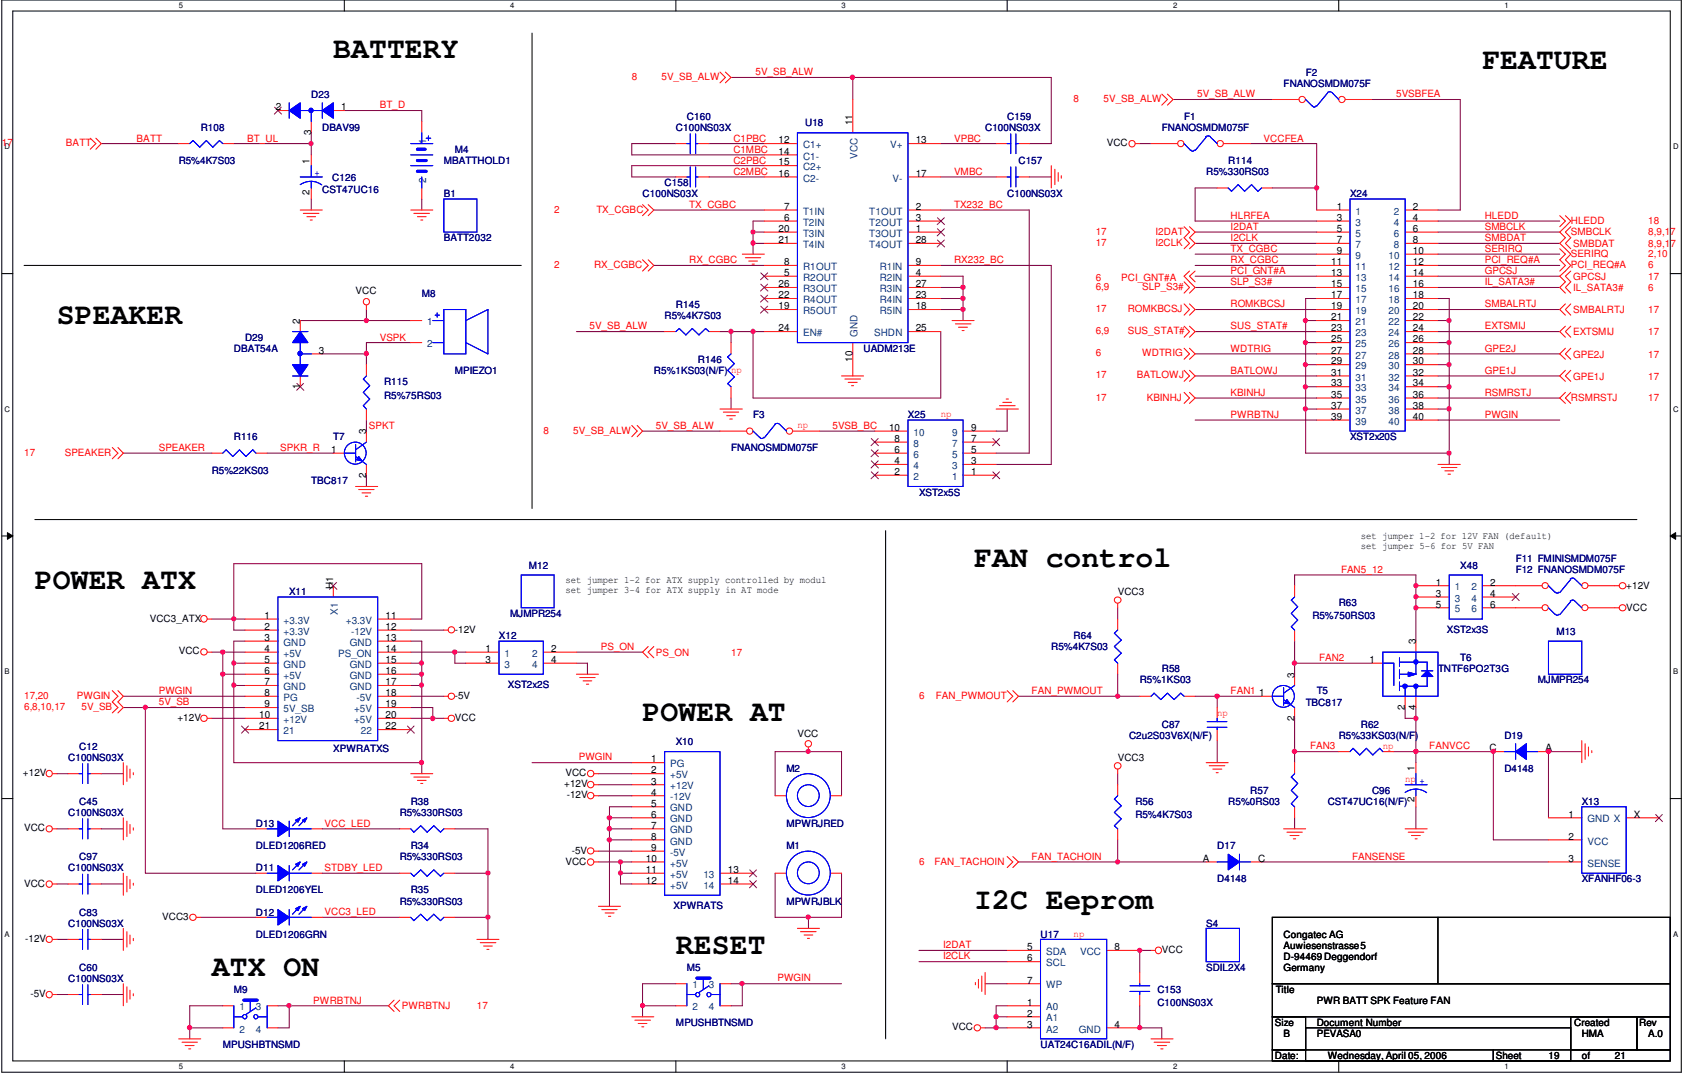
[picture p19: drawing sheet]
<svg xmlns="http://www.w3.org/2000/svg" width="278mm" height="177mm" viewBox="0 0 278 177" stroke-linecap="round" stroke-linejoin="round" font-family="sans-serif">
<defs><g id="words">
<g font-size="4.9">
<text x="55" y="9.6">BATTERY</text>
<text x="244.7" y="11.4">FEATURE</text>
<text x="9.4" y="53.4">SPEAKER</text>
<text x="160.8" y="93.5">FAN control</text>
<text x="5.8" y="97.2">POWER ATX</text>
<text x="106.1" y="119">POWER AT</text>
<text x="160.8" y="150.1">I2C Eeprom</text>
<text x="35" y="161">ATX ON</text>
<text x="111.6" y="157.4">RESET</text>
</g>
<g font-size="1.7" fill="#000080">
<text x="51.4" y="16.1">D23</text>
<text x="211.9" y="14.3">FNANOSMDM075F</text>
<text x="215.6" y="12.5">F2</text>
<text x="33.1" y="21.6">R108</text>
<text x="53.2" y="21.6">DBAV99</text>
<text x="111.6" y="21.6">C100NS03X</text>
<text x="113.4" y="19.8">C160</text>
<text x="132.9" y="20.9">U18</text>
<text x="162.6" y="21.6">C100NS03X</text>
<text x="166.3" y="19.8">C159</text>
<text x="191.8" y="21.6">FNANOSMDM075F</text>
<text x="195.5" y="19.8">F1</text>
<text x="29.5" y="27.1">R5%4K7S03</text>
<text x="54.9" y="29.8">C126</text>
<text x="73.3" y="27.1">MBATTHOLD1</text>
<text x="75.1" y="25.2">M4</text>
<text x="168.1" y="27.1">C157</text>
<text x="199.1" y="28.9">R5%330RS03</text>
<text x="202.8" y="27.1">R114</text>
<text x="53.2" y="31.8">CST47UC16</text>
<text x="73.3" y="32.6">B1</text>
<text x="106.1" y="32.6">C100NS03X</text>
<text x="109.7" y="30.7">C158</text>
<text x="166.3" y="32.6">C100NS03X</text>
<text x="222.9" y="32.6">X24</text>
<text x="73.3" y="39.8">BATT2032</text>
<text x="69.6" y="49">M8</text>
<text x="109.7" y="52.6">R5%4K7S03</text>
<text x="111.6" y="50.8">R145</text>
<text x="38.6" y="58.1">DBAT54A</text>
<text x="40.5" y="56.3">D29</text>
<text x="115.2" y="59.9">R146</text>
<text x="142.6" y="58.1">UADM213E</text>
<text x="63.4" y="63.6">R115</text>
<text x="63.4" y="65.8">R5%75RS03</text>
<text x="75.1" y="61.7">MPIEZO1</text>
<text x="107.9" y="61.7">R5%1KS03(N/F) np</text>
<text x="124.3" y="69">F3</text>
<text x="149.9" y="69">X25</text>
<text x="38.6" y="72.7">R116</text>
<text x="55" y="72.7">T7</text>
<text x="120.7" y="74.5">FNANOSMDM075F</text>
<text x="222.9" y="72.7">XST2x20S</text>
<text x="35" y="78.2">R5%22KS03</text>
<text x="51.4" y="80">TBC817</text>
<text x="151.7" y="81.8">XST2x5S</text>
<text x="87.3" y="93.9">M12</text>
<text x="241.1" y="93.9">X48</text>
<text x="250.2" y="94.6">F12 FNANOSMDM075F</text>
<text x="250.2" y="92.8">F11 FMINISMDM075F</text>
<text x="47.7" y="98.2">X11</text>
<text x="84.2" y="101.9">MJMPR254</text>
<text x="221" y="100">R63</text>
<text x="82.4" y="105.5">X12</text>
<text x="173.6" y="107.3">R5%4K7S03</text>
<text x="177.2" y="105.5">R64</text>
<text x="216.7" y="102.2">R5%750RS03</text>
<text x="238.9" y="104.4">XST2x3S</text>
<text x="257" y="104.8">M13</text>
<text x="83.9" y="113.5">XST2x2S</text>
<text x="188.2" y="112.8">R5%1KS03</text>
<text x="191.8" y="111">R58</text>
<text x="237.4" y="111">TNTF6PO2T3G</text>
<text x="241.1" y="109.2">T6</text>
<text x="253.9" y="112.8">MJMPR254</text>
<text x="215.6" y="116.5">TBC817</text>
<text x="217.4" y="114.6">T5</text>
<text x="11.3" y="125.6">C100NS03X</text>
<text x="13.1" y="123.8">C12</text>
<text x="55" y="124.1">XPWRATXS</text>
<text x="111.6" y="123">X10</text>
<text x="186.4" y="121.9">C2u2S03V6X(N/F)</text>
<text x="191.8" y="120.1">C87</text>
<text x="221" y="121.9">R5%33KS03(N/F)</text>
<text x="224.7" y="120.1">R62</text>
<text x="248.4" y="121.9">D19</text>
<text x="129.8" y="127.4">M2</text>
<text x="206.4" y="131.1">R57</text>
<text x="226.5" y="131.1">C96</text>
<text x="248.4" y="127.4">D4148</text>
<text x="11.3" y="134.7">C100NS03X</text>
<text x="13.1" y="132.9">C45</text>
<text x="42.2" y="136.5">D13</text>
<text x="66" y="134.7">R5%330RS03</text>
<text x="67.8" y="132.9">R38</text>
<text x="129.8" y="136.5">MPWRJRED</text>
<text x="187.4" y="132.9">R56</text>
<text x="187.4" y="135">R5%4K7S03</text>
<text x="202.8" y="132.9">R5%0RS03</text>
<text x="219.2" y="132.9">CST47UC16(N/F)</text>
<text x="261.2" y="132.9">X13</text>
<text x="11.3" y="143.8">C100NS03X</text>
<text x="13.1" y="142">C97</text>
<text x="42.2" y="140.2">DLED1206RED</text>
<text x="42.2" y="143.8">D11</text>
<text x="66" y="142">R5%330RS03</text>
<text x="67.8" y="140.2">R34</text>
<text x="129.8" y="140.2">M1</text>
<text x="201" y="140.2">D17</text>
<text x="42.2" y="147.4">DLED1206YEL</text>
<text x="66" y="149.3">R5%330RS03</text>
<text x="67.8" y="147.4">R35</text>
<text x="129.8" y="149.3">MPWRJBLK</text>
<text x="201" y="145.7">D4148</text>
<text x="261.2" y="145.7">XFANHF06-3</text>
<text x="11.3" y="153">C100NS03X</text>
<text x="13.1" y="151.1">C83</text>
<text x="42.2" y="151.1">D12</text>
<text x="42.2" y="154.8">DLED1206GRN</text>
<text x="111.2" y="150">XPWRATS</text>
<text x="171.8" y="154.8">U17</text>
<text x="199.1" y="153">S4</text>
<text x="13.1" y="160.3">C60</text>
<text x="113.4" y="160.3">M5</text>
<text x="199.1" y="160.3">SDIL2X4</text>
<text x="11.3" y="162.1">C100NS03X</text>
<text x="38.6" y="163.9">M9</text>
<text x="191.1" y="163.9">C153</text>
<text x="191.1" y="166.1">C100NS03X</text>
<text x="36.8" y="173">MPUSHBTNSMD</text>
<text x="111.6" y="169.4">MPUSHBTNSMD</text>
<text x="171.8" y="173">UAT24C16ADIL(N/F)</text>
</g>
<g font-size="1.7" fill="#f00">
<text x="62.7" y="17.9">BT_D</text>
<text x="104.3" y="13.2">8</text>
<text x="109.2" y="13.2">5V_SB_ALW</text>
<text x="124.7" y="12.4">5V_SB_ALW</text>
<text x="177.2" y="16.8">8</text>
<text x="182.2" y="16.8">5V_SB_ALW</text>
<text x="197.7" y="16.1">5V_SB_ALW</text>
<text x="230.5" y="16.1">5VSBFEA</text>
<text x="22.6" y="23.4">BATT</text>
<text x="40.8" y="23.4">BT_UL</text>
<text x="121.1" y="23.4">C1PBC</text>
<text x="157.5" y="23.4">VPBC</text>
<text x="208.6" y="23.4">VCCFEA</text>
<text x=".3" y="24.2">17</text>
<text x="10.9" y="24.2">BATT</text>
<text x="121.1" y="28.8">C2MBC</text>
<text x="121.1" y="25.2">C1MBC</text>
<text x="121.1" y="27">C2PBC</text>
<text x="157.5" y="28.8">VMBC</text>
<text x="91.5" y="35.1">2</text>
<text x="98.5" y="35.1">TX_CGBC</text>
<text x="113.8" y="34.3">TX_CGBC</text>
<text x="157.5" y="34.3">TX232_BC</text>
<text x="180.9" y="40.6">17</text>
<text x="180.9" y="38.8">17</text>
<text x="190.8" y="40.6">I2CLK</text>
<text x="190.8" y="38.8">I2DAT</text>
<text x="203.2" y="39.8">I2CLK</text>
<text x="203.2" y="38">I2DAT</text>
<text x="203.2" y="36.1">HLRFEA</text>
<text x="203.2" y="41.6">TX_CGBC</text>
<text x="245.1" y="39.8">SMBDAT</text>
<text x="245.1" y="36.1">HLEDD</text>
<text x="245.1" y="41.6">SERIRQ</text>
<text x="245.1" y="38">SMBCLK</text>
<text x="259.3" y="36.9">HLEDD</text>
<text x="259.3" y="38.8">SMBCLK</text>
<text x="259.7" y="40.8">SMBDAT</text>
<text x="272.1" y="36.9">18</text>
<text x="272.1" y="38.8">8,9,17</text>
<text x="272.1" y="40.8">8,9,17</text>
<text x="91.5" y="44.2">2</text>
<text x="98.1" y="44.2">RX_CGBC</text>
<text x="113.8" y="43.4">RX_CGBC</text>
<text x="157.5" y="43.4">RX232_BC</text>
<text x="180.9" y="46.4">6</text>
<text x="180.9" y="47.9">6,9</text>
<text x="185.1" y="46.4">PCI_GNT#A</text>
<text x="188.5" y="47.9">SLP_S3#</text>
<text x="203.2" y="45.3">PCI_GNT#A</text>
<text x="203.2" y="43.4">RX_CGBC</text>
<text x="203.2" y="47.1">SLP_S3#</text>
<text x="245.1" y="43.4">PCI_REQ#A</text>
<text x="245.1" y="47.1">IL_SATA3#</text>
<text x="245.1" y="45.3">GPCSJ</text>
<text x="259.3" y="44.2">PCI_REQ#A</text>
<text x="259.3" y="42.4">SERIRQ</text>
<text x="259.7" y="46.2">GPCSJ</text>
<text x="272.1" y="44.2">6</text>
<text x="272.1" y="46.2">17</text>
<text x="272.1" y="42.4">2,10</text>
<text x="180.9" y="51.5">17</text>
<text x="186.2" y="51.5">ROMKBCSJ</text>
<text x="203.2" y="50.7">ROMKBCSJ</text>
<text x="245.1" y="50.7">SMBALRTJ</text>
<text x="259.7" y="51.7">SMBALRTJ</text>
<text x="259.7" y="48">IL_SATA3#</text>
<text x="272.1" y="51.7">17</text>
<text x="272.1" y="48">6</text>
<text x="62.7" y="56.2">VSPK</text>
<text x="97.3" y="54.4">5V_SB_ALW</text>
<text x="180.9" y="55.2">6,9</text>
<text x="180.9" y="58.8">6</text>
<text x="186.2" y="55.2">SUS_STAT#</text>
<text x="188.5" y="58.8">WDTRIG</text>
<text x="203.2" y="54.4">SUS_STAT#</text>
<text x="203.2" y="58">WDTRIG</text>
<text x="245.1" y="58">GPE2J</text>
<text x="245.1" y="54.4">EXTSMIJ</text>
<text x="259.7" y="59">GPE2J</text>
<text x="259.7" y="55.4">EXTSMIJ</text>
<text x="272.1" y="59">17</text>
<text x="272.1" y="55.4">17</text>
<text x="180.9" y="62.4">17</text>
<text x="187.7" y="62.4">BATLOWJ</text>
<text x="203.2" y="61.7">BATLOWJ</text>
<text x="203.2" y="65.3">KBINHJ</text>
<text x="245.1" y="61.7">GPE1J</text>
<text x="245.1" y="65.3">RSMRSTJ</text>
<text x="259.7" y="62.7">GPE1J</text>
<text x="272.1" y="62.7">17</text>
<text x="60.9" y="70.8">SPKT</text>
<text x="89.7" y="71.6">8</text>
<text x="94.6" y="71.6">5V_SB_ALW</text>
<text x="108.3" y="70.8">5V_SB_ALW</text>
<text x="131.7" y="70.7">np</text>
<text x="137.5" y="70.8">5VSB_BC</text>
<text x="155.3" y="68.8">np</text>
<text x="180.9" y="66.1">17</text>
<text x="189.3" y="66.1">KBINHJ</text>
<text x="203.2" y="69">PWRBTNJ</text>
<text x="245.1" y="69">PWGIN</text>
<text x="259.3" y="66.1">RSMRSTJ</text>
<text x="272.1" y="66.1">17</text>
<text x="4" y="75.3">17</text>
<text x="10.7" y="75.3">SPEAKER</text>
<text x="26.2" y="74.5">SPEAKER</text>
<text x="46.3" y="74.5">SPKR_R</text>
<text x="221.4" y="94.5">FAN5_12</text>
<text x="99.2" y="107.3">PS_ON</text>
<text x="108.3" y="108.2">PS_ON</text>
<text x="120.7" y="108.2">17</text>
<text x="217.8" y="109.1">FAN2</text>
<text x="4" y="117.2">6,8,10,17</text>
<text x="4" y="115.4">17,20</text>
<text x="12.7" y="115.4">PWGIN</text>
<text x="13.5" y="117.2">5V_SB</text>
<text x="26.2" y="116.4">5V_SB</text>
<text x="26.2" y="114.6">PWGIN</text>
<text x="151.7" y="115.4">6</text>
<text x="154.5" y="115.4">FAN_PWMOUT</text>
<text x="170.3" y="114.6">FAN_PWMOUT</text>
<text x="200.9" y="118.1">np</text>
<text x="203.2" y="114.6">FAN1</text>
<text x="95.5" y="125.5">PWGIN</text>
<text x="216.3" y="123.7">FAN3</text>
<text x="228.3" y="123.6">np</text>
<text x="236" y="123.7">FANVCC</text>
<text x="232" y="129">np +</text>
<text x="53.6" y="136.4">VCC_LED</text>
<text x="53.6" y="143.8">STDBY_LED</text>
<text x="151.7" y="142.7">6</text>
<text x="154.3" y="142.7">FAN_TACHOIN</text>
<text x="170.3" y="141.9">FAN_TACHOIN</text>
<text x="223.2" y="141.9">FANSENSE</text>
<text x="53.6" y="151">VCC3_LED</text>
<text x="177.2" y="154.6">np</text>
<text x="155.7" y="158.4">I2CLK</text>
<text x="155.7" y="156.5">I2DAT</text>
<text x="51.7" y="165.7">PWRBTNJ</text>
<text x="66.3" y="166.6">PWRBTNJ</text>
<text x="78.7" y="166.6">17</text>
<text x="128.4" y="162">PWGIN</text>
</g>
<g font-size="1.7">
<text x="45.5" y="18.2">2</text>
<text x="51.3" y="22.3" transform="rotate(-90 51.3 22.3)">3</text>
<text x="56.3" y="18.2">1</text>
<text x="128.5" y="23.7">12</text>
<text x="140.8" y="20.7" transform="rotate(-90 140.8 20.7)">11</text>
<text x="151.2" y="23.7">13</text>
<text x="51.1" y="27" transform="rotate(-90 51.1 27)">1</text>
<text x="128.5" y="25.5">14</text>
<text x="128.5" y="27.3">15</text>
<text x="128.5" y="29.2">16</text>
<text x="151.2" y="29.2">17</text>
<text x="182.7" y="24.2">VCC</text>
<text x="51.1" y="32.1" transform="rotate(-90 51.1 32.1)">2</text>
<text x="129.5" y="34.6">7</text>
<text x="151.2" y="34.6">2</text>
<text x="220.7" y="34.6">1</text>
<text x="233.3" y="34.6">2</text>
<text x="128.5" y="38.3">20</text>
<text x="128.5" y="40.1">21</text>
<text x="129.5" y="36.4">6</text>
<text x="151.2" y="36.4">3</text>
<text x="151.2" y="38.3">1</text>
<text x="151.2" y="40.1">28</text>
<text x="220.7" y="36.4">3</text>
<text x="220.7" y="38.3">5</text>
<text x="220.7" y="40.1">7</text>
<text x="220.7" y="41.9">9</text>
<text x="233.3" y="36.4">4</text>
<text x="233.3" y="38.3">6</text>
<text x="233.3" y="40.1">8</text>
<text x="233.3" y="41.9">10</text>
<text x="128.5" y="47.4">26</text>
<text x="129.5" y="43.8">8</text>
<text x="129.5" y="45.6">5</text>
<text x="151.2" y="43.8">9</text>
<text x="151.2" y="45.6">4</text>
<text x="151.2" y="47.4">27</text>
<text x="219.7" y="43.8">11</text>
<text x="219.7" y="45.6">13</text>
<text x="219.7" y="47.4">15</text>
<text x="233.3" y="43.8">12</text>
<text x="233.3" y="45.6">14</text>
<text x="233.3" y="47.4">16</text>
<text x="49.5" y="53.5" transform="rotate(-90 49.5 53.5)">2</text>
<text x="58.7" y="48.6">VCC</text>
<text x="128.5" y="49.2">22</text>
<text x="128.5" y="51.1">19</text>
<text x="151.2" y="49.2">23</text>
<text x="151.2" y="51.1">18</text>
<text x="219.7" y="49.2">17</text>
<text x="219.7" y="51.1">19</text>
<text x="219.7" y="52.9">21</text>
<text x="233.3" y="49.2">18</text>
<text x="233.3" y="51.1">20</text>
<text x="233.3" y="52.9">22</text>
<text x="52.7" y="58.4">3</text>
<text x="128.5" y="54.7">24</text>
<text x="140.8" y="59.7" transform="rotate(-90 140.8 59.7)">10</text>
<text x="151.2" y="54.7">25</text>
<text x="219.7" y="54.7">23</text>
<text x="219.7" y="56.5">25</text>
<text x="219.7" y="58.4">27</text>
<text x="233.3" y="54.7">24</text>
<text x="233.3" y="56.5">26</text>
<text x="233.3" y="58.4">28</text>
<text x="49.5" y="64.3" transform="rotate(-90 49.5 64.3)">1</text>
<text x="219.7" y="60.2">29</text>
<text x="219.7" y="62">31</text>
<text x="219.7" y="63.8">33</text>
<text x="219.7" y="65.7">35</text>
<text x="233.3" y="60.2">30</text>
<text x="233.3" y="62">32</text>
<text x="233.3" y="63.8">34</text>
<text x="233.3" y="65.7">36</text>
<text x="60.4" y="71.7" transform="rotate(-90 60.4 71.7)">3</text>
<text x="146.8" y="71.1">10</text>
<text x="160.3" y="71.1">9</text>
<text x="219.7" y="67.5">37</text>
<text x="219.7" y="69.3">39</text>
<text x="233.3" y="67.5">38</text>
<text x="233.3" y="69.3">40</text>
<text x="54.6" y="74.8">1</text>
<text x="147.7" y="76.6">4</text>
<text x="147.7" y="74.8">6</text>
<text x="147.7" y="72.9">8</text>
<text x="160.3" y="76.6">3</text>
<text x="160.3" y="74.8">5</text>
<text x="160.3" y="72.9">7</text>
<text x="60.4" y="78.9" transform="rotate(-90 60.4 78.9)">2</text>
<text x="147.7" y="78.4">2</text>
<text x="160.3" y="78.4">1</text>
<text x="224.7" y="88.9">set jumper 1-2 for 12V FAN (default)</text>
<text x="224.7" y="90.6">set jumper 5-6 for 5V FAN</text>
<text x="55" y="97.2" transform="rotate(-90 55 97.2)">H1</text>
<text x="93.3" y="96.2">set jumper 1-2 for ATX supply controlled by modul</text>
<text x="93.3" y="98">set jumper 3-4 for ATX supply in AT mode</text>
<text x="184.5" y="98.2">VCC3</text>
<text x="237.1" y="96.6">1</text>
<text x="237.1" y="98.5">3</text>
<text x="237.1" y="100.3">5</text>
<text x="246" y="96.6">2</text>
<text x="246" y="98.5">4</text>
<text x="246" y="100.3">6</text>
<text x="268.5" y="97.2">+12V</text>
<text x="268.5" y="100.8">VCC</text>
<text x="24.7" y="102.6">VCC3_ATX</text>
<text x="43.7" y="102.2">1</text>
<text x="43.7" y="104">2</text>
<text x="43.7" y="105.8">3</text>
<text x="43.7" y="107.6">4</text>
<text x="63.6" y="102.2">11</text>
<text x="63.6" y="104">12</text>
<text x="63.6" y="105.8">13</text>
<text x="63.6" y="107.6">14</text>
<text x="75.1" y="104.4">-12V</text>
<text x="80.2" y="107.6">1</text>
<text x="91" y="107.6">2</text>
<text x="233.8" y="106.4" transform="rotate(-90 233.8 106.4)">3</text>
<text x="29.5" y="108">VCC</text>
<text x="43.7" y="109.4">5</text>
<text x="43.7" y="111.3">6</text>
<text x="43.7" y="113.1">7</text>
<text x="63.6" y="109.4">15</text>
<text x="63.6" y="111.3">16</text>
<text x="63.6" y="113.1">17</text>
<text x="80.2" y="109.4">3</text>
<text x="91" y="109.4">4</text>
<text x="213.7" y="111.8" transform="rotate(-90 213.7 111.8)">3</text>
<text x="226.1" y="109.4">1</text>
<text x="29.3" y="119">+12V</text>
<text x="42.8" y="118.5">10</text>
<text x="43.7" y="114.9">8</text>
<text x="43.7" y="116.8">9</text>
<text x="63.6" y="114.9">18</text>
<text x="63.6" y="116.8">19</text>
<text x="63.6" y="118.5">20</text>
<text x="75.1" y="119">VCC</text>
<text x="75.1" y="115.4">-5V</text>
<text x="207.9" y="114.9">1</text>
<text x="213.7" y="119" transform="rotate(-90 213.7 119)">2</text>
<text x="231.9" y="117.1" transform="rotate(-90 231.9 117.1)">2</text>
<text x="233.8" y="117.1" transform="rotate(-90 233.8 117.1)">4</text>
<text x="42.8" y="120.4">21</text>
<text x="63.6" y="120.4">22</text>
<text x="107.5" y="125.9">1</text>
<text x="131.7" y="121.6">VCC</text>
<text x="184.5" y="125.6">VCC3</text>
<text x="245.9" y="124">C</text>
<text x="255.1" y="124">A</text>
<text x="3.8" y="128.1">+12V</text>
<text x="93.1" y="130">+12V</text>
<text x="93.3" y="128.1">VCC</text>
<text x="93.6" y="131.8">-12V</text>
<text x="107.5" y="127.7">2</text>
<text x="107.5" y="129.5">3</text>
<text x="107.5" y="131.3">4</text>
<text x="233.5" y="127.3" transform="rotate(-90 233.5 127.3)">1</text>
<text x="4" y="137.2">VCC</text>
<text x="107.5" y="133.1">5</text>
<text x="107.5" y="135">6</text>
<text x="107.5" y="136.8">7</text>
<text x="233.5" y="132.5" transform="rotate(-90 233.5 132.5)">2</text>
<text x="258.9" y="135">1</text>
<text x="269.7" y="135">X</text>
<text x="93.3" y="142.7">VCC</text>
<text x="94.4" y="140.9">-5V</text>
<text x="106.6" y="142.2">10</text>
<text x="107.5" y="138.6">8</text>
<text x="107.5" y="140.5">9</text>
<text x="198.6" y="142.2">A</text>
<text x="207.7" y="142.2">C</text>
<text x="258.9" y="142.2">3</text>
<text x="258.9" y="138.6">2</text>
<text x="4" y="146.4">VCC</text>
<text x="106.6" y="144.1">11</text>
<text x="106.6" y="145.9">12</text>
<text x="120.1" y="144.1">13</text>
<text x="120.1" y="145.9">14</text>
<text x="4.1" y="155.5">-12V</text>
<text x="26.8" y="151.8">VCC3</text>
<text x="211.9" y="154.8">Congatec AG</text>
<text x="169.6" y="156.8">5</text>
<text x="169.6" y="158.7">6</text>
<text x="184" y="156.8">8</text>
<text x="191.8" y="157.4">VCC</text>
<text x="211.9" y="156.6">Auwiesenstrasse 5</text>
<text x="211.9" y="158.4">D-94469 Deggendorf</text>
<text x="211.9" y="160.3">Germany</text>
<text x="5" y="164.6">-5V</text>
<text x="169.6" y="166">1</text>
<text x="169.6" y="167.8">2</text>
<text x="169.6" y="162.3">7</text>
<text x="210.6" y="163.9">Title</text>
<text x="217.4" y="165.7">PWR BATT SPK Feature FAN</text>
<text x="157.2" y="170.1">VCC</text>
<text x="169.6" y="169.6">3</text>
<text x="184" y="169.6">4</text>
<text x="210.5" y="169.4">Size</text>
<text x="211.9" y="171.2">B</text>
<text x="217.4" y="169.4">Document Number</text>
<text x="217.4" y="171.2">PEVASA0</text>
<text x="259.9" y="169.4">Created</text>
<text x="261.2" y="171.2">HMA</text>
<text x="270.6" y="169.4">Rev</text>
<text x="272.1" y="171.2">A.0</text>
<text x="210.5" y="174.8">Date:</text>
<text x="219.2" y="174.8">Wednesday, April 05, 2006</text>
<text x="246.9" y="174.8">Sheet</text>
<text x="255.6" y="174.8">19</text>
<text x="261.2" y="174.8">of</text>
<text x="266.6" y="174.8">21</text>
</g>
<g font-size="1.7" fill="#004080">
<text x="70.4" y="23.7" transform="rotate(-90 70.4 23.7)">1</text>
<text x="132.6" y="24.5">C1+</text>
<text x="132.6" y="26.3">C1-</text>
<text x="132.6" y="28.1">C2+</text>
<text x="132.6" y="30">C2-</text>
<text x="141.6" y="26.2" transform="rotate(-90 141.6 26.2)">VCC</text>
<text x="146.9" y="24.5">V+</text>
<text x="147.4" y="30">V-</text>
<text x="70.4" y="30.1" transform="rotate(-90 70.4 30.1)">2</text>
<text x="132.6" y="35.4">T1IN</text>
<text x="143.5" y="35.4">T1OUT</text>
<text x="223.8" y="35.4">1</text>
<text x="230.1" y="35.4">2</text>
<text x="132.6" y="37.3">T2IN</text>
<text x="132.6" y="39.1">T3IN</text>
<text x="132.6" y="40.9">T4IN</text>
<text x="143.5" y="37.3">T2OUT</text>
<text x="143.5" y="39.1">T3OUT</text>
<text x="143.5" y="40.9">T4OUT</text>
<text x="223.8" y="37.3">3</text>
<text x="223.8" y="39.1">5</text>
<text x="223.8" y="40.9">7</text>
<text x="230.1" y="37.3">4</text>
<text x="230.1" y="39.1">6</text>
<text x="230.1" y="40.9">8</text>
<text x="132.6" y="44.6">R1OUT</text>
<text x="132.6" y="46.4">R2OUT</text>
<text x="145.2" y="44.6">R1IN</text>
<text x="145.2" y="46.4">R2IN</text>
<text x="223.8" y="42.7">9</text>
<text x="223.8" y="44.6">11</text>
<text x="223.8" y="46.4">13</text>
<text x="229.2" y="42.7">10</text>
<text x="229.2" y="44.6">12</text>
<text x="229.2" y="46.4">14</text>
<text x="70.5" y="53.7">1</text>
<text x="132.6" y="48.2">R3OUT</text>
<text x="132.6" y="50">R4OUT</text>
<text x="132.6" y="51.9">R5OUT</text>
<text x="145.2" y="48.2">R3IN</text>
<text x="145.2" y="50">R4IN</text>
<text x="145.2" y="51.9">R5IN</text>
<text x="223.8" y="48.2">15</text>
<text x="223.8" y="50">17</text>
<text x="223.8" y="51.9">19</text>
<text x="223.8" y="53.7">21</text>
<text x="229.2" y="48.2">16</text>
<text x="229.2" y="50">18</text>
<text x="229.2" y="51.9">20</text>
<text x="229.2" y="53.7">22</text>
<text x="70.5" y="57.3">2</text>
<text x="132.6" y="55.5">EN#</text>
<text x="141.6" y="55.7" transform="rotate(-90 141.6 55.7)">GND</text>
<text x="144.3" y="55.5">SHDN</text>
<text x="223.8" y="55.5">23</text>
<text x="223.8" y="57.3">25</text>
<text x="223.8" y="59.2">27</text>
<text x="229.2" y="55.5">24</text>
<text x="229.2" y="57.3">26</text>
<text x="229.2" y="59.2">28</text>
<text x="223.8" y="61">29</text>
<text x="223.8" y="62.8">31</text>
<text x="223.8" y="64.6">33</text>
<text x="229.2" y="61">30</text>
<text x="229.2" y="62.8">32</text>
<text x="229.2" y="64.6">34</text>
<text x="150.8" y="71.9">10</text>
<text x="157.2" y="71.9">9</text>
<text x="223.8" y="66.5">35</text>
<text x="223.8" y="68.3">37</text>
<text x="223.8" y="70.1">39</text>
<text x="229.2" y="66.5">36</text>
<text x="229.2" y="68.3">38</text>
<text x="229.2" y="70.1">40</text>
<text x="150.8" y="77.4">4</text>
<text x="150.8" y="75.6">6</text>
<text x="150.8" y="73.7">8</text>
<text x="157.2" y="77.4">3</text>
<text x="157.2" y="75.6">5</text>
<text x="157.2" y="73.7">7</text>
<text x="150.8" y="79.2">2</text>
<text x="157.2" y="79.2">1</text>
<text x="55.8" y="101.5" transform="rotate(-90 55.8 101.5)">X1</text>
<text x="240.2" y="97.5">1</text>
<text x="240.2" y="99.3">3</text>
<text x="240.2" y="101.1">5</text>
<text x="242.9" y="97.5">2</text>
<text x="242.9" y="99.3">4</text>
<text x="242.9" y="101.1">6</text>
<text x="46.8" y="103">+3.3V</text>
<text x="46.8" y="104.8">+3.3V</text>
<text x="46.8" y="106.6">GND</text>
<text x="57.1" y="103">+3.3V</text>
<text x="57.7" y="106.6">GND</text>
<text x="58" y="104.8">-12V</text>
<text x="46.8" y="108.4">+5V</text>
<text x="46.8" y="110.2">GND</text>
<text x="46.8" y="112.1">+5V</text>
<text x="46.8" y="113.9">GND</text>
<text x="55.8" y="108.4">PS_ON</text>
<text x="57.7" y="110.2">GND</text>
<text x="57.7" y="112.1">GND</text>
<text x="57.7" y="113.9">GND</text>
<text x="83.3" y="108.4">1</text>
<text x="83.3" y="110.2">3</text>
<text x="87.8" y="108.4">2</text>
<text x="87.8" y="110.2">4</text>
<text x="46.8" y="115.7">PG</text>
<text x="46.8" y="117.5">5V_SB</text>
<text x="46.8" y="119.3">+12V</text>
<text x="58.5" y="117.5">+5V</text>
<text x="58.5" y="119.3">+5V</text>
<text x="58.8" y="115.7">-5V</text>
<text x="46.8" y="121.2">21</text>
<text x="59.6" y="121.2">22</text>
<text x="110.7" y="126.7">PG</text>
<text x="110.7" y="128.4">+5V</text>
<text x="110.7" y="130.3">+12V</text>
<text x="110.7" y="132.1">-12V</text>
<text x="110.7" y="133.9">GND</text>
<text x="110.7" y="135.8">GND</text>
<text x="110.7" y="137.6">GND</text>
<text x="262.1" y="135.8">GND X</text>
<text x="110.7" y="139.4">GND</text>
<text x="110.7" y="141.3">-5V</text>
<text x="110.7" y="143">+5V</text>
<text x="262.1" y="143">SENSE</text>
<text x="262.1" y="139.4">VCC</text>
<text x="110.7" y="144.9">+5V</text>
<text x="110.7" y="146.7">+5V</text>
<text x="116.1" y="144.9">13</text>
<text x="116.1" y="146.7">14</text>
<text x="172.7" y="157.6">SDA</text>
<text x="172.7" y="159.5">SCL</text>
<text x="178.3" y="157.6">VCC</text>
<text x="39.5" y="166.8">1</text>
<text x="42.2" y="166.8">3</text>
<text x="114.3" y="163.2">1</text>
<text x="114.3" y="166.8">2</text>
<text x="117" y="163.2">3</text>
<text x="117" y="166.8">4</text>
<text x="172.7" y="166.8">A0</text>
<text x="172.7" y="163.2">WP</text>
<text x="39.5" y="170.4">2</text>
<text x="42.2" y="170.4">4</text>
<text x="172.7" y="168.6">A1</text>
<text x="172.7" y="170.4">A2</text>
<text x="178.1" y="170.4">GND</text>
</g>
<text font-size="1.7" fill="#00f" x="51.9" y="29.1">+</text>
<g font-size="1.3">
<text x="29.5" y="1.4">5</text>
<text x="84.2" y="1.4">4</text>
<text x="138.9" y="1.4">3</text>
<text x="193.7" y="1.4">2</text>
<text x="248.4" y="1.4">1</text>
<text x=".8" y="24.6">D</text>
<text x="276.2" y="24.6">D</text>
<text x=".8" y="68">C</text>
<text x="276.2" y="68">C</text>
<text x=".8" y="111.3">B</text>
<text x="276.2" y="111.3">B</text>
<text x=".8" y="154.6">A</text>
<text x="276.2" y="154.6">A</text>
<text x="29.5" y="176.5">5</text>
<text x="84.2" y="176.5">4</text>
<text x="138.9" y="176.5">3</text>
<text x="193.7" y="176.5">2</text>
<text x="248.4" y="176.5">1</text>
</g>
</g></defs>
<g fill="none" stroke="#000" stroke-width=".17">
<path d="M.3 0h277.3v177h-277.3zM56.8 0v1.8M111.6 0v1.8M166.3 0v1.8M221 0v1.8M2.1 1.8h273.6v173.3h-273.6zM.3 45.2h1.8M275.7 45.2h1.9M.3 88.5h1.8M1.2 87.9l.9 .6-.9 .5zM275.7 88.5l.9-.6v1.1zM275.7 88.5h1.9"/>
<path d="M.3 131.8h1.8M275.7 131.8h1.9M56.8 175.1v1.9M111.6 175.1v1.9M166.3 175.1v1.9M221 175.1v1.9"/>
</g>
<path d="M1.2 87.9l.9 .6-.9 .5zM275.7 88.5l.9-.6v1.1z" fill="#000"/>
<path d="M237.4 58.4h20.1M237.4 54.7h20.1M237.4 62.1h20.1M24 116.8h16.5M47.7 166h16.4" fill="none" stroke="#800040" stroke-width=".17"/>
<circle cx="47.7" cy="166" r=".35" fill="#f0f"/>
<circle cx="47.7" cy="166" r=".35" fill="none" stroke="#f0f" stroke-width=".17"/>
<path d="M197.3 38.3h20.1M197.3 51.1h20.1M197.3 40.2h20.1M237.4 51.1h20.1M237.4 40.2h20.1M237.4 65.7h20.1M95.2 107.6h10.9M122.5 162.4h16.4" fill="none" stroke="#800040" stroke-width=".17"/>
<circle cx="122.5" cy="162.3" r=".35" fill="#f0f"/>
<circle cx="122.5" cy="162.3" r=".35" fill="none" stroke="#f0f" stroke-width=".17"/>
<path d="M56.8 18.2h12.8v1.9M16.7 23.7h12.8M51.4 23.7v1.9M69.6 32.8v1.9M20.4 74.8h14.6" fill="none" stroke="#800040" stroke-width=".17"/>
<circle cx="51.3" cy="23.7" r=".34" fill="#f0f"/>
<circle cx="51.3" cy="23.7" r=".34" fill="none" stroke="#f0f" stroke-width=".17"/>
<path d="M38.6 23.7h12.8M51.4 32.8v1.9M60.5 51.1v1.8h7.3M44.1 74.8h10.9" fill="none" stroke="#800040" stroke-width=".17"/>
<circle cx="60.5" cy="52.9" r=".35" fill="#f0f"/>
<circle cx="60.5" cy="52.9" r=".35" fill="none" stroke="#f0f" stroke-width=".17"/>
<path d="M60.5 56.6h7.3M60.5 58.4v1.8M60.5 69.3v1.9M60.5 78.4v1.9M40.5 102.2h-1.9v1.8h1.9M67.8 104h5.5M67.8 114.9h5.5" fill="none" stroke="#800040" stroke-width=".17"/>
<circle cx="38.6" cy="102.1" r=".35" fill="#f0f"/>
<circle cx="38.6" cy="102.1" r=".35" fill="none" stroke="#f0f" stroke-width=".17"/>
<path d="M38.6 93h31v9.2h-1.8M69.6 125.9v1.8" fill="none" stroke="#800040" stroke-width=".17"/>
<circle cx="69.6" cy="125.9" r=".35" fill="#f0f"/>
<circle cx="69.6" cy="125.9" r=".35" fill="none" stroke="#f0f" stroke-width=".17"/>
<path d="M38.6 109.5h1.9M40.5 105.8h-1.9v7.4h1.9" fill="none" stroke="#800040" stroke-width=".17"/>
<circle cx="38.6" cy="109.4" r=".35" fill="#f0f"/>
<circle cx="38.6" cy="109.4" r=".35" fill="none" stroke="#f0f" stroke-width=".17"/>
<path d="M35 118.6h5.5M36.8 107.6h3.7" fill="none" stroke="#800040" stroke-width=".17"/>
<circle cx="36.8" cy="107.6" r=".35" fill="#f0f"/>
<circle cx="36.8" cy="107.6" r=".35" fill="none" stroke="#f0f" stroke-width=".17"/>
<path d="M40.5 111.3h-3.7v25.5" fill="none" stroke="#800040" stroke-width=".17"/>
<circle cx="36.8" cy="111.3" r=".35" fill="#f0f"/>
<circle cx="36.8" cy="111.3" r=".35" fill="none" stroke="#f0f" stroke-width=".17"/>
<path d="M38.6 93v9.2h-3.6M20.4 114.9h20.1M38.6 113.2v12.7" fill="none" stroke="#800040" stroke-width=".17"/>
<circle cx="38.6" cy="113.1" r=".35" fill="#f0f"/>
<circle cx="38.6" cy="113.1" r=".35" fill="none" stroke="#f0f" stroke-width=".17"/>
<path d="M67.8 105.8h1.8v3.7h-1.8M67.8 111.3h1.8" fill="none" stroke="#800040" stroke-width=".17"/>
<circle cx="69.6" cy="111.3" r=".35" fill="#f0f"/>
<circle cx="69.6" cy="111.3" r=".35" fill="none" stroke="#f0f" stroke-width=".17"/>
<path d="M69.6 113.2v12.7" fill="none" stroke="#800040" stroke-width=".17"/>
<circle cx="69.6" cy="113.1" r=".35" fill="#f0f"/>
<circle cx="69.6" cy="113.1" r=".35" fill="none" stroke="#f0f" stroke-width=".17"/>
<path d="M67.8 113.2h1.8M71.5 118.6h1.8" fill="none" stroke="#800040" stroke-width=".17"/>
<circle cx="71.4" cy="118.6" r=".36" fill="#f0f"/>
<circle cx="71.4" cy="118.6" r=".36" fill="none" stroke="#f0f" stroke-width=".17"/>
<path d="M67.8 116.8h3.7v1.8M87.8 125.9h16.5M36.8 169.7h-5.5v1.8" fill="none" stroke="#800040" stroke-width=".17"/>
<circle cx="31.3" cy="169.6" r=".35" fill="#f0f"/>
<circle cx="31.3" cy="169.6" r=".35" fill="none" stroke="#f0f" stroke-width=".17"/>
<path d="M31.3 166h5.5M45.9 166h1.8v3.7h-1.8M111.6 166h-5.5v1.8" fill="none" stroke="#800040" stroke-width=".17"/>
<circle cx="106.1" cy="166" r=".35" fill="#f0f"/>
<circle cx="106.1" cy="166" r=".35" fill="none" stroke="#f0f" stroke-width=".17"/>
<path d="M98.8 127.7h5.5M98.8 129.5h5.5M98.8 131.4h5.5M98.8 140.5h5.5M98.8 142.3h3.6v1.8h1.9M106.1 162.4h5.5M120.7 162.4h1.8v3.6h-1.8" fill="none" stroke="#800040" stroke-width=".17"/>
<circle cx="102.4" cy="144.1" r=".35" fill="#f0f"/>
<circle cx="102.4" cy="144.1" r=".35" fill="none" stroke="#f0f" stroke-width=".17"/>
<circle cx="102.4" cy="142.3" r=".35" fill="#f0f"/>
<circle cx="102.4" cy="142.3" r=".35" fill="none" stroke="#f0f" stroke-width=".17"/>
<path d="M100.6 138.6v11M102.4 142.3h1.9M102.4 144.1v1.8h1.9" fill="none" stroke="#800040" stroke-width=".17"/>
<circle cx="100.6" cy="138.6" r=".35" fill="#f0f"/>
<circle cx="100.6" cy="138.6" r=".35" fill="none" stroke="#f0f" stroke-width=".17"/>
<path d="M100.6 135h3.7M104.3 133.2h-3.7v3.6h3.7" fill="none" stroke="#800040" stroke-width=".17"/>
<circle cx="100.6" cy="135" r=".35" fill="#f0f"/>
<circle cx="100.6" cy="135" r=".35" fill="none" stroke="#f0f" stroke-width=".17"/>
<path d="M100.6 136.8v1.8h3.7" fill="none" stroke="#800040" stroke-width=".17"/>
<circle cx="100.6" cy="136.8" r=".36" fill="#f0f"/>
<circle cx="100.6" cy="136.8" r=".36" fill="none" stroke="#f0f" stroke-width=".17"/>
<path d="M67.8 118.6h3.7M69.6 109.5v3.7" fill="none" stroke="#800040" stroke-width=".17"/>
<circle cx="69.6" cy="109.4" r=".35" fill="#f0f"/>
<circle cx="69.6" cy="109.4" r=".35" fill="none" stroke="#f0f" stroke-width=".17"/>
<path d="M128 131.4v-7.3h10.9v7.3M106.1 162.4v3.6" fill="none" stroke="#800040" stroke-width=".17"/>
<circle cx="133.4" cy="124" r=".34" fill="#f0f"/>
<circle cx="133.4" cy="124" r=".34" fill="none" stroke="#f0f" stroke-width=".17"/>
<path d="M128 144.1v7.3h5.5v1.8M138.9 144.1v7.3" fill="none" stroke="#800040" stroke-width=".17"/>
<circle cx="133.4" cy="151.4" r=".35" fill="#f0f"/>
<circle cx="133.4" cy="151.4" r=".35" fill="none" stroke="#f0f" stroke-width=".17"/>
<path d="M188.2 23.7h1.8M206.4 23.7h11M210 31h7.4v3.7M237.4 36.5h20.1M133.5 151.4h5.4" fill="none" stroke="#800040" stroke-width=".17"/>
<circle cx="217.3" cy="31" r=".36" fill="#f0f"/>
<circle cx="217.3" cy="31" r=".36" fill="none" stroke="#f0f" stroke-width=".17"/>
<path d="M200.9 31h-3.6v5.5h20.1M197.3 45.6h20.1M237.4 43.8h20.1M24 116.8v27.3h18.2M36.8 136.8h5.4M38.6 125.9h31M53.2 136.8h12.8M53.2 144.1h12.8" fill="none" stroke="#800040" stroke-width=".17"/>
<circle cx="24" cy="116.7" r=".35" fill="#f0f"/>
<circle cx="24" cy="116.7" r=".35" fill="none" stroke="#f0f" stroke-width=".17"/>
<path d="M75.1 144.1h5.5M80.6 151.4v3.7" fill="none" stroke="#800040" stroke-width=".17"/>
<circle cx="80.5" cy="151.4" r=".35" fill="#f0f"/>
<circle cx="80.5" cy="151.4" r=".35" fill="none" stroke="#f0f" stroke-width=".17"/>
<g fill="none" stroke="#800040" stroke-width=".17">
<path d="M140.8 12.8v3.6M226.5 16.4h14.6v18.3h-3.7M107.9 34.7h18.3M111.6 23.7h-7.3v1.9M117 29.2h9.2M117 23.7h9.2M155.3 34.7h14.6M155.3 29.2h9.2M155.3 23.7h9.2M169.9 29.2h3.7M169.9 23.7h3.7M217.4 23.7v7.3"/>
<path d="M107.9 43.8h18.3M155.3 43.8h18.3M197.3 42h20.1M197.3 43.8h20.1M197.3 47.5h20.1M197.3 54.7h20.1M237.4 47.5h20.1M164.5 74.8h5.4M164.5 76.7h9.1M166.3 67.5v3.7h-1.8M20.4 116.8h3.6M36.8 107.6v3.7"/>
<path d="M75.1 136.8h5.5v7.3"/>
</g>
<circle cx="140.7" cy="12.8" r=".35" fill="#f0f"/>
<circle cx="140.7" cy="12.8" r=".35" fill="none" stroke="#f0f" stroke-width=".17"/>
<path d="M120.7 12.8h52.9v10.9M104.3 25.6h21.9M126.2 27.3h-21.9v1.9h7.3M169.9 34.7v40.1M173.6 43.8v32.9M135.3 71.2h9.1M35 107.6h1.8M168.1 114.9h16.4" fill="none" stroke="#800040" stroke-width=".17"/>
<circle cx="184.5" cy="114.9" r=".35" fill="#f0f"/>
<circle cx="184.5" cy="114.9" r=".35" fill="none" stroke="#f0f" stroke-width=".17"/>
<path d="M184.5 142.3h14.6" fill="none" stroke="#800040" stroke-width=".17"/>
<circle cx="184.5" cy="142.3" r=".35" fill="#f0f"/>
<circle cx="184.5" cy="142.3" r=".35" fill="none" stroke="#f0f" stroke-width=".17"/>
<path d="M184.5 114.9h3.7M208.3 114.9h-7.4v1.9" fill="none" stroke="#800040" stroke-width=".17"/>
<circle cx="200.9" cy="114.9" r=".35" fill="#f0f"/>
<circle cx="200.9" cy="114.9" r=".35" fill="none" stroke="#f0f" stroke-width=".17"/>
<path d="M213.7 109.5v1.8M200.9 122.3v3.6" fill="none" stroke="#800040" stroke-width=".17"/>
<circle cx="213.7" cy="109.4" r=".36" fill="#f0f"/>
<circle cx="213.7" cy="109.4" r=".36" fill="none" stroke="#f0f" stroke-width=".17"/>
<path d="M233.8 94.9h-20.1v1.8M233.8 100.3v5.5" fill="none" stroke="#800040" stroke-width=".17"/>
<circle cx="233.7" cy="100.3" r=".35" fill="#f0f"/>
<circle cx="233.7" cy="100.3" r=".35" fill="none" stroke="#f0f" stroke-width=".17"/>
<path d="M213.7 105.8v3.7h12.8M213.7 118.6v5.5h7.3" fill="none" stroke="#800040" stroke-width=".17"/>
<circle cx="213.7" cy="124" r=".36" fill="#f0f"/>
<circle cx="213.7" cy="124" r=".36" fill="none" stroke="#f0f" stroke-width=".17"/>
<path d="M232 116.8v1.8h1.8M213.7 124.1v1.8M213.7 135v1.8M233.8 124.1h12.7M233.8 133.2v3.6" fill="none" stroke="#800040" stroke-width=".17"/>
<circle cx="233.7" cy="118.6" r=".35" fill="#f0f"/>
<circle cx="233.7" cy="118.6" r=".35" fill="none" stroke="#f0f" stroke-width=".17"/>
<path d="M233.8 124.1v1.8" fill="none" stroke="#800040" stroke-width=".17"/>
<circle cx="233.7" cy="124" r=".34" fill="#f0f"/>
<circle cx="233.7" cy="124" r=".34" fill="none" stroke="#f0f" stroke-width=".17"/>
<path d="M246.5 124.1v14.5" fill="none" stroke="#800040" stroke-width=".17"/>
<circle cx="246.5" cy="124" r=".35" fill="#f0f"/>
<circle cx="246.5" cy="124" r=".35" fill="none" stroke="#f0f" stroke-width=".17"/>
<path d="M184.5 100.3v1.9M184.5 111.3v3.6M184.5 127.7v1.8M184.5 138.6v3.7h-16.4M246.5 138.6h9.1M255.6 124.1v10.9M208.3 142.3h47.3" fill="none" stroke="#800040" stroke-width=".17"/>
<circle cx="255.7" cy="124" r=".35" fill="#f0f"/>
<circle cx="255.7" cy="124" r=".35" fill="none" stroke="#f0f" stroke-width=".17"/>
<path d="M233.8 116.8v7.3M255.6 124.1h5.5" fill="none" stroke="#800040" stroke-width=".17"/>
<circle cx="233.7" cy="124" r=".34" fill="#f0f"/>
<circle cx="233.7" cy="124" r=".34" fill="none" stroke="#f0f" stroke-width=".17"/>
<path d="M197.3 114.9h3.6M230.1 124.1h3.7M151.7 158.7h14.6M151.7 156.9h14.6M188.2 156.9h1.8" fill="none" stroke="#800040" stroke-width=".17"/>
<circle cx="188.2" cy="156.9" r=".35" fill="#f0f"/>
<circle cx="188.2" cy="156.9" r=".35" fill="none" stroke="#f0f" stroke-width=".17"/>
<path d="M188.2 156.9v3.6M188.2 166v3.7" fill="none" stroke="#800040" stroke-width=".17"/>
<circle cx="188.1" cy="169.6" r=".35" fill="#f0f"/>
<circle cx="188.1" cy="169.6" r=".35" fill="none" stroke="#f0f" stroke-width=".17"/>
<path d="M162.6 162.4h3.7M164.5 167.8v1.9h-1.9M188.2 169.7h3.6v1.8" fill="none" stroke="#800040" stroke-width=".17"/>
<circle cx="164.4" cy="169.6" r=".35" fill="#f0f"/>
<circle cx="164.4" cy="169.6" r=".35" fill="none" stroke="#f0f" stroke-width=".17"/>
<circle cx="164.4" cy="167.8" r=".35" fill="#f0f"/>
<circle cx="164.4" cy="167.8" r=".35" fill="none" stroke="#f0f" stroke-width=".17"/>
<path d="M193.7 16.4h16.3M237.4 38.3h20.1M197.3 58.4h20.1M237.4 42h20.1M237.4 45.6h20.1M237.4 52.9h1.9M197.3 62.1h20.1M197.3 65.7h20.1M197.3 69.3h20.1M237.4 69.3h20.1M164.5 169.7h1.8M166.3 166h-1.8v1.8h1.8" fill="none" stroke="#800040" stroke-width=".17"/>
<circle cx="239.2" cy="52.9" r=".34" fill="#f0f"/>
<circle cx="239.2" cy="52.9" r=".34" fill="none" stroke="#f0f" stroke-width=".17"/>
<path d="M239.3 52.9v3.7" fill="none" stroke="#800040" stroke-width=".17"/>
<circle cx="239.2" cy="56.5" r=".34" fill="#f0f"/>
<circle cx="239.2" cy="56.5" r=".34" fill="none" stroke="#f0f" stroke-width=".17"/>
<path d="M237.4 56.6h1.9v3.6" fill="none" stroke="#800040" stroke-width=".17"/>
<circle cx="239.2" cy="60.2" r=".34" fill="#f0f"/>
<circle cx="239.2" cy="60.2" r=".34" fill="none" stroke="#f0f" stroke-width=".17"/>
<path d="M237.4 60.2h1.9v3.6" fill="none" stroke="#800040" stroke-width=".17"/>
<circle cx="239.2" cy="63.9" r=".35" fill="#f0f"/>
<circle cx="239.2" cy="63.9" r=".35" fill="none" stroke="#f0f" stroke-width=".17"/>
<path d="M237.4 63.8h1.9v3.7" fill="none" stroke="#800040" stroke-width=".17"/>
<circle cx="239.2" cy="67.5" r=".35" fill="#f0f"/>
<circle cx="239.2" cy="67.5" r=".35" fill="none" stroke="#f0f" stroke-width=".17"/>
<path d="M237.4 67.5h1.9v7.3" fill="none" stroke="#800040" stroke-width=".17"/>
<circle cx="239.2" cy="74.8" r=".34" fill="#f0f"/>
<circle cx="239.2" cy="74.8" r=".34" fill="none" stroke="#f0f" stroke-width=".17"/>
<path d="M215.5 67.5v7.3h23.8" fill="none" stroke="#800040" stroke-width=".17"/>
<circle cx="215.5" cy="67.5" r=".35" fill="#f0f"/>
<circle cx="215.5" cy="67.5" r=".35" fill="none" stroke="#f0f" stroke-width=".17"/>
<path d="M215.5 56.6h1.9M217.4 52.9h-1.9v7.3h1.9M239.3 74.8v1.9" fill="none" stroke="#800040" stroke-width=".17"/>
<circle cx="215.5" cy="56.5" r=".34" fill="#f0f"/>
<circle cx="215.5" cy="56.5" r=".34" fill="none" stroke="#f0f" stroke-width=".17"/>
<path d="M215.5 60.2v3.6h1.9" fill="none" stroke="#800040" stroke-width=".17"/>
<circle cx="215.5" cy="60.2" r=".34" fill="#f0f"/>
<circle cx="215.5" cy="60.2" r=".34" fill="none" stroke="#f0f" stroke-width=".17"/>
<path d="M215.5 63.8v3.7h1.9" fill="none" stroke="#800040" stroke-width=".17"/>
<circle cx="215.5" cy="63.9" r=".35" fill="#f0f"/>
<circle cx="215.5" cy="63.9" r=".35" fill="none" stroke="#f0f" stroke-width=".17"/>
<path d="M51.4 21.9v1.8M215.5 49.3v3.6M106.1 71.2h12.8M31.3 166v3.7" fill="none" stroke="#800040" stroke-width=".17"/>
<circle cx="215.5" cy="52.9" r=".34" fill="#f0f"/>
<circle cx="215.5" cy="52.9" r=".34" fill="none" stroke="#f0f" stroke-width=".17"/>
<path d="M215.5 49.3h1.9M237.4 49.3h1.9v3.6M75.1 107.6h1.8M95.2 109.5h1.8v1.8" fill="none" stroke="#800040" stroke-width=".17"/>
<circle cx="75.1" cy="107.6" r=".36" fill="#f0f"/>
<circle cx="75.1" cy="107.6" r=".36" fill="none" stroke="#f0f" stroke-width=".17"/>
<path d="M67.8 107.6h7.3v1.9h1.8M33.1 151.4h9.1M53.2 151.4h12.8M80.6 144.1v7.3h-5.5" fill="none" stroke="#800040" stroke-width=".17"/>
<circle cx="80.5" cy="144.1" r=".35" fill="#f0f"/>
<circle cx="80.5" cy="144.1" r=".35" fill="none" stroke="#f0f" stroke-width=".17"/>
<path d="M124.3 54.7h1.9M155.3 54.7v11M9.4 127.7h1.9M9.4 136.8h1.9M16.7 127.7h3.7M16.7 136.8h3.7M9.4 145.9h1.9M9.4 155.1h1.9M16.7 145.9h3.7M16.7 155.1h3.7M9.4 164.2h1.9M16.7 164.2h3.7" fill="none" stroke="#800040" stroke-width=".17"/>
<circle cx="124.3" cy="54.7" r=".36" fill="#f0f"/>
<circle cx="124.3" cy="54.7" r=".36" fill="none" stroke="#f0f" stroke-width=".17"/>
<path d="M124.3 38.3h1.9M126.2 36.5h-1.9v3.7h1.9" fill="none" stroke="#800040" stroke-width=".17"/>
<circle cx="124.3" cy="38.3" r=".35" fill="#f0f"/>
<circle cx="124.3" cy="38.3" r=".35" fill="none" stroke="#f0f" stroke-width=".17"/>
<path d="M53.2 58.4h7.3" fill="none" stroke="#800040" stroke-width=".17"/>
<circle cx="60.5" cy="58.4" r=".36" fill="#f0f"/>
<circle cx="60.5" cy="58.4" r=".36" fill="none" stroke="#f0f" stroke-width=".17"/>
<path d="M49.6 52.9h10.9M60.5 56.6v1.8M124.3 40.2v1.8" fill="none" stroke="#800040" stroke-width=".17"/>
<circle cx="124.3" cy="40.1" r=".36" fill="#f0f"/>
<circle cx="124.3" cy="40.1" r=".36" fill="none" stroke="#f0f" stroke-width=".17"/>
<path d="M124.3 54.7v11h31M155.3 45.6h3.7v1.9" fill="none" stroke="#800040" stroke-width=".17"/>
<circle cx="159" cy="47.4" r=".35" fill="#f0f"/>
<circle cx="159" cy="47.4" r=".35" fill="none" stroke="#f0f" stroke-width=".17"/>
<path d="M155.3 47.5h3.7v1.8" fill="none" stroke="#800040" stroke-width=".17"/>
<circle cx="159" cy="49.2" r=".36" fill="#f0f"/>
<circle cx="159" cy="49.2" r=".36" fill="none" stroke="#f0f" stroke-width=".17"/>
<path d="M155.3 49.3h3.7v1.8" fill="none" stroke="#800040" stroke-width=".17"/>
<circle cx="159" cy="51.1" r=".35" fill="#f0f"/>
<circle cx="159" cy="51.1" r=".35" fill="none" stroke="#f0f" stroke-width=".17"/>
<path d="M118.9 54.7h1.8v1.9M155.3 51.1h3.7v1.8M120.7 65.7v1.8" fill="none" stroke="#800040" stroke-width=".17"/>
<circle cx="120.7" cy="54.7" r=".36" fill="#f0f"/>
<circle cx="120.7" cy="54.7" r=".36" fill="none" stroke="#f0f" stroke-width=".17"/>
<path d="M95.2 54.7h14.5M120.7 54.7h3.6M233.8 98.5v1.8" fill="none" stroke="#800040" stroke-width=".17"/>
<circle cx="233.7" cy="98.5" r=".34" fill="#f0f"/>
<circle cx="233.7" cy="98.5" r=".34" fill="none" stroke="#f0f" stroke-width=".17"/>
<path d="M233.8 94.9v3.6" fill="none" stroke="#800040" stroke-width=".17"/>
<circle cx="233.7" cy="96.7" r=".35" fill="#f0f"/>
<circle cx="233.7" cy="96.7" r=".35" fill="none" stroke="#f0f" stroke-width=".17"/>
<g fill="none" stroke="#f00" stroke-width=".17">
<path d="M118.9 11.9l.9 .9-.9 .9M119.8 11.9l.9 .9-.9 .9M191.8 15.5l.9 .9-.9 1M192.7 15.5l1 .9-1 1M14.9 22.8l.9 .9-.9 .9M15.8 22.8l.9 .9-.9 .9M49.6 34.7h3.6M50.1 35.2h2.6M50.7 35.8h1.4M51.2 36.3h.4M67.8 34.7h3.7M68.3 35.2h2.6"/>
<path d="M68.9 35.8h1.5M69.5 36.3h.3M106.1 33.8l.9 .9-.9 .9M107 33.8l.9 .9-.9 .9M173.6 27.3v3.7M174.1 27.9v2.6M174.7 28.5v1.4M175.2 29v.4M187.4 23.7h.8M195.5 37.4l.9 .9-.9 .9 .9 1-.9 .9M196.4 37.4l.9 .9-.9 .9 .9 1-.9 .9M257.5 35.6l.9 .9-.9 .9"/>
<path d="M258.4 35.6l.9 .9-1.8 1.8 .9 .9-.9 1 1.8 1.8-.9 .9 .9 .9-1.8 1.8 .9 .9-.9 1 .9 .9M259.3 37.4l-.9 .9 .9 .9-.9 1 .9 .9M60.5 50.4v.7M106.1 42.9l.9 .9-.9 .9M107 42.9l.9 .9-.9 .9M122.5 42h3.7M123.1 42.5h2.5M123.6 43.1h1.4M124.2 43.6h.3M157.2 52.9h3.6M157.7 53.5h2.6M158.2 54h1.5"/>
<path d="M158.8 54.6h.4M195.5 50.2l.9 .9-.9 .9M195.5 53.8l.9 .9-.9 1M195.5 46.5l.9 1-.9 .9M195.5 57.5l.9 .9-.9 .9M196.4 50.2l.9 .9-.9 .9M196.4 44.7l-.9 .9 1.8 1.9-.9 .9M196.4 53.8l.9 .9-.9 1M196.4 57.5l.9 .9-.9 .9M197.3 44.7l-.9 .9 .9 .9M257.5 41.1l.9 .9-.9 .9 .9 .9-.9 .9M258.4 57.5l-.9 .9 .9 .9"/>
<path d="M258.4 53.8l-.9 .9 .9 1M258.4 50.2l-.9 .9 .9 .9M259.3 57.5l-.9 .9 .9 .9M259.3 53.8l-.9 .9 .9 1M259.3 50.2l-.9 .9 .9 .9M259.3 44.7l-.9 .9 .9 .9-.9 1 .9 .9M18.5 73.9l1 .9-1 .9M19.5 73.9l.9 .9-.9 .9M104.3 70.2l.9 1-.9 .9M105.2 70.2l.9 1-.9 .9M118.9 67.5h3.6M119.4 68h2.6"/>
<path d="M120 68.6h1.4M120.5 69.2h.4M138.9 62.1h3.7M139.5 62.6h2.6M140 63.1h1.5M140.6 63.7h.3M164.5 67.5h3.6M165 67h2.6M165.6 66.4h1.4M166.1 65.9h.4M195.5 61.1l.9 1-.9 .8M195.5 64.8l.9 .9-.9 .9"/>
<path d="M196.4 61.1l.9 1-.9 .8M196.4 64.8l.9 .9-.9 .9M237.4 76.7h3.7M238 77.2h2.5M238.5 77.7h1.5M239 78.3h.5M258.4 61.1l-.9 1 .9 .8M258.4 64.8l-.9 .9 .9 .9M259.3 61.1l-.9 1 .9 .8M259.3 64.8l-.9 .9 .9 .9M58.7 80.3h3.7M59.2 80.8h2.6"/>
<path d="M59.8 81.4h1.4M60.3 81.9h.4M184.5 99.6v.7M266.6 96.7h.7M18.5 114l1 .9-1 1 1 .9-1 .9M19.5 114l.9 .9-.9 1 .9 .9-.9 .9M34.2 107.6h.8M34.2 118.6h.8M34.2 102.2h.8M73.3 118.6h.7M73.3 104h.7M73.3 114.9h.7"/>
<path d="M95.2 111.3h3.6M95.7 111.8h2.5M96.3 112.4h1.4M96.8 112.9h.4M107 106.7l-.9 .9 .9 1M107.9 106.7l-.9 .9 .9 1M166.3 114l.9 .9-.9 1M167.2 114l.9 .9-.9 1M266.6 100.3h.7M8.7 127.7h.7M8.7 136.8h.7M11.3 136.8h1.8"/>
<path d="M14.9 136.8h1.8M20.4 125.9v3.6M20.4 135v3.6M21 126.4v2.6M21 135.5v2.6M21.5 127v1.4M21.5 136.1v1.5M22 127.5v.4M22 136.6v.4M67.8 127.7h3.7M68.3 128.3h2.6M68.9 128.8h1.5"/>
<path d="M69.5 129.3h.3M98.1 127.7h.7M98.1 131.4h.7M98.1 129.5h.7M133.5 123.3v.8M184.5 127v.7M199.1 125.9h3.7M199.6 126.4h2.6M200.2 127h1.5M200.8 127.5h.3M211.9 136.8h3.6M212.5 137.4h2.5"/>
<path d="M213 137.9h1.4M213.5 138.5h.4M232 136.8h3.6M232.5 137.4h2.6M233 137.9h1.5M233.6 138.5h.4M261.1 122.3v3.6M261.7 122.8v2.5M262.2 123.3v1.5M262.8 123.9v.3M8.7 155.1h.7M8.7 145.9h.7"/>
<path d="M20.4 144.1v3.7M20.4 153.2v3.7M21 144.6v2.6M21 153.8v2.5M21.5 145.2v1.5M21.5 154.3v1.5M22 145.8v.3M22 154.9v.4M32.4 151.4h.7M42.2 151.4h1.9M51.4 151.4h1.8M66 144.1h1.8"/>
<path d="M73.3 144.1h1.8M78.7 155.1h3.7M79.3 155.6h2.6M79.8 156.2h1.5M80.4 156.7h.3M98.1 142.3h.7M98.1 140.5h.7M98.8 149.6h3.6M99.3 150.2h2.6M99.9 150.7h1.5M100.4 151.3h.4M131.6 153.2h3.7"/>
<path d="M132.2 153.8h2.5M132.7 154.3h1.5M133.3 154.9h.3M166.3 141.4l.9 .9-.9 .9M167.2 141.4l.9 .9-.9 .9M190 156.9h.7M8.7 164.2h.7M20.4 162.4v3.6M21 162.9v2.6M21.5 163.4v1.5M22 164v.4M29.5 171.5h3.6"/>
<path d="M30.1 172h2.5M30.6 172.6h1.4M31.2 173.1h.3M65.1 165.1l-1 .9 1 1M66 165.1l-.9 .9 .9 1M104.3 167.8h3.6M104.8 168.4h2.6M105.4 168.9h1.4M106 169.5h.3M161 162.2v.4M161.5 161.7v1.4M161.9 169.7h.7"/>
<path d="M162.1 161.1v2.6M162.6 160.5v3.7M190 171.5h3.7M190.5 172h2.6M191.1 172.6h1.5M191.6 173.1h.4"/>
<circle cx="186.9" cy="23.7" r=".53"/>
<circle cx="60.5" cy="49.8" r=".52"/>
<circle cx="184.5" cy="99" r=".54"/>
<circle cx="267.9" cy="96.7" r=".53"/>
<circle cx="33.7" cy="102.1" r=".54"/>
<circle cx="33.7" cy="118.6" r=".53"/>
<circle cx="33.7" cy="107.6" r=".53"/>
<circle cx="74.5" cy="118.6" r=".53"/>
<circle cx="74.5" cy="114.9" r=".53"/>
<circle cx="74.5" cy="104" r=".52"/>
<circle cx="267.9" cy="100.3" r=".53"/>
<circle cx="8.1" cy="127.7" r=".52"/>
<circle cx="8.1" cy="136.8" r=".52"/>
<circle cx="97.5" cy="131.3" r=".53"/>
<circle cx="97.5" cy="129.5" r=".53"/>
<circle cx="97.5" cy="127.7" r=".53"/>
<circle cx="133.4" cy="122.8" r=".53"/>
<circle cx="184.5" cy="126.4" r=".54"/>
<circle cx="8.1" cy="145.9" r=".52"/>
<circle cx="8.1" cy="155.1" r=".52"/>
<circle cx="31.9" cy="151.4" r=".53"/>
<circle cx="97.5" cy="142.3" r=".53"/>
<circle cx="97.5" cy="140.5" r=".52"/>
<circle cx="191.2" cy="156.9" r=".53"/>
<circle cx="8.1" cy="164.2" r=".52"/>
<circle cx="161.4" cy="169.7" r=".52"/>
</g>
<g fill="none" stroke="#000" stroke-width=".17">
<path d="M87.8 5.5v78.4M4 43.8h82.1M5.8 85.8h264.4M146.2 87.6v83.9M210 151.4h65.7v11h-65.7zM237.4 151.4v11M210 162.4h65.7v5.4h-65.7zM210 167.8h5.5v5.5h-5.5zM210 173.3h36.5v1.8h-36.5zM215.5 169.7h43.8v5.4h-43.8zM246.5 173.3h29.2v1.8h-29.2zM259.3 167.8h10.9v5.5h-10.9z"/>
<path d="M270.2 167.8h5.5v5.5h-5.5z"/>
</g>
<path d="M13.1 136.8h.5M13.6 135.2v3.3M14.5 136.8h.4M14.5 135.2v3.3M44.1 151.4h1.8M47.7 150.2v2.5M47.7 151.4h3.7M67.8 144.1l.5 .5 1.2-1 1 1 1.1-1 1.1 1 .6-.5M199.1 153.2h5.5v5.5h-5.5z" fill="none" stroke="#00f" stroke-width=".17"/>
<path d="M45.9 150.2l1.8 1.2-1.8 1.3z" fill="#00f"/>
<path d="M45.9 150.2l1.8 1.2-1.8 1.3z" fill="none" stroke="#00f" stroke-width=".17"/>
<path d="M49.9 150l.8-.4-.4 .7z" fill="#00f"/>
<path d="M49.9 150l.8-.4-.4 .7z" fill="none" stroke="#00f" stroke-width=".17"/>
<path d="M48.8 150l.8-.4-.4 .7z" fill="#00f"/>
<path d="M44.1 151.4h1.8M47.7 150.2v2.5M47.7 151.4h3.7M48.8 150l.8-.4-.4 .7zM49.4 149.8l-1.1 1.1M50.5 149.8l-1.1 1.1" fill="none" stroke="#00f" stroke-width=".17"/>
<path d="M45.9 150.2l1.8 1.2-1.8 1.3z" fill="#00f"/>
<path d="M45.9 150.2l1.8 1.2-1.8 1.3z" fill="none" stroke="#00f" stroke-width=".17"/>
<path d="M49.9 150l.8-.4-.4 .7z" fill="#00f"/>
<path d="M49.9 150l.8-.4-.4 .7z" fill="none" stroke="#00f" stroke-width=".17"/>
<path d="M48.8 150l.8-.4-.4 .7z" fill="#00f"/>
<g fill="none" stroke="#00f" stroke-width=".17">
<path d="M45.9 98.5h16.5v23.8h-16.5zM48.8 150l.8-.4-.4 .7zM49.4 149.8l-1.1 1.1M50.5 149.8l-1.1 1.1"/>
<circle cx="133.4" cy="131.3" r="3.6"/>
<circle cx="133.5" cy="131.3" r="1.79"/>
</g>
<g fill="none" stroke="#f00" stroke-width=".17">
<path d="M55 96.7v1.8M40.5 102.2h5.4M40.5 104h5.4M40.5 105.8h5.4M40.5 107.6h5.4M40.5 109.5h5.4M40.5 111.3h5.4M40.5 113.2h5.4M40.5 114.9h5.4M40.5 116.8h5.4M40.5 118.6h5.4M62.4 102.2h5.4"/>
<path d="M62.4 104h5.4M62.4 105.8h5.4M62.4 107.6h5.4M62.4 109.5h5.4M62.4 111.3h5.4M62.4 113.2h5.4M62.4 114.9h5.4M62.4 116.8h5.4M62.4 118.6h5.4M40.5 120.4h5.4M62.4 120.4h5.4M128 131.4h1.8"/>
<path d="M137.1 131.4h1.8"/>
</g>
<path d="M54.4 96.1l1.2 1.2M55.6 96.1l-1.2 1.2M39.9 119.8l1.2 1.2M41 119.8l-1.1 1.2M67.3 119.8l1.1 1.2M68.4 119.8l-1.2 1.2" fill="none" stroke="#804000" stroke-width=".17"/>
<circle cx="130.3" cy="71.2" r=".52" fill="#fff"/>
<g fill="none" stroke="#f00" stroke-width=".17">
<path d="M130.9 71.2h4.4"/>
<circle cx="130.3" cy="71.2" r=".52"/>
</g>
<circle cx="123.8" cy="71.2" r=".52" fill="#fff"/>
<g fill="none" stroke="#f00" stroke-width=".17">
<path d="M200.9 31h1.9M208.3 31h1.7M49.6 52.9v1.8M51.4 58.4h1.8M49.6 62.1v1.7M60.5 60.2v1.9M60.5 67.5v1.8M118.9 71.2h4.4M111.6 162.4h1.8M111.6 166h1.8M118.9 162.4h1.8M118.9 166h1.8"/>
<circle cx="123.8" cy="71.2" r=".52"/>
</g>
<g fill="none" stroke="#00f" stroke-width=".17">
<path d="M202.8 31l.5 .6 1.1-1.1 1.1 1.1 1.1-1.1 1.1 1.1 .6-.6M60.5 62.1l-.5 .5 1 1.1-1 1.1 1 1.1-1 1.1 .5 .5M124.3 71.2l1.2 1.1M125.5 72.2l.3 .2 .3-.2M127.9 70l.4-.1 .4 .1M128 70.1l-1.8 2.2M128.7 70.1l1.1 1.1M113.4 162.4v3.6M113.4 164.2h1.4M116.1 161.7v1.6M117 162.7l-1.6 1.1M117.4 164.2h1.5"/>
<path d="M118.9 162.4v3.6"/>
<circle cx="115.2" cy="164.2" r=".35"/>
<circle cx="117" cy="164.2" r=".35"/>
</g>
<path d="M115.1 161.5h2.1" fill="none" stroke="#00f" stroke-width=".51"/>
<path d="M49 63.3l1.2 1.1M50.1 63.3l-1.1 1.1" fill="none" stroke="#804000" stroke-width=".17"/>
<path d="M48.3 60.2h2.5l-1.2 1.9z" fill="#00f"/>
<path d="M49.6 58.4h1.8M49.6 56.6v3.6M48.3 60.2h2.5l-1.2 1.9zM48.3 62.1h2.5" fill="none" stroke="#00f" stroke-width=".17"/>
<path d="M49.6 54.7l1.2 1.9h-2.5z" fill="#00f"/>
<path d="M49.6 54.7l1.2 1.9h-2.5z" fill="none" stroke="#00f" stroke-width=".17"/>
<circle cx="49.5" cy="58.4" r=".37" fill="#00f"/>
<g fill="none" stroke="#00f" stroke-width=".17">
<path d="M48.3 54.7h2.5"/>
<circle cx="49.5" cy="58.4" r=".37"/>
</g>
<path d="M48.3 60.2h2.5l-1.2 1.9z" fill="#00f"/>
<path d="M49.6 58.4h1.8M49.6 56.6v3.6M48.3 60.2h2.5l-1.2 1.9zM48.3 62.1h2.5" fill="none" stroke="#00f" stroke-width=".17"/>
<path d="M49.6 54.7l1.2 1.9h-2.5z" fill="#00f"/>
<path d="M49.6 54.7l1.2 1.9h-2.5z" fill="none" stroke="#00f" stroke-width=".17"/>
<circle cx="49.5" cy="58.4" r=".37" fill="#00f"/>
<g fill="none" stroke="#00f" stroke-width=".17">
<path d="M48.3 54.7h2.5"/>
<circle cx="49.5" cy="58.4" r=".37"/>
</g>
<circle cx="221.5" cy="16.4" r=".52" fill="#fff"/>
<g fill="none" stroke="#f00" stroke-width=".17">
<path d="M222.1 16.4h4.4"/>
<circle cx="221.5" cy="16.4" r=".52"/>
</g>
<circle cx="215" cy="16.4" r=".52" fill="#fff"/>
<g fill="none" stroke="#f00" stroke-width=".17">
<path d="M210 16.4h4.4M111.6 29.2h1.8M115.2 29.2h1.8M55 74.8h1.8M60.5 71.2v1.8M60.5 76.7v1.7M184.5 102.2v1.8M184.5 109.5v1.8"/>
<circle cx="215" cy="16.4" r=".52"/>
</g>
<g fill="none" stroke="#00f" stroke-width=".17">
<path d="M215.5 16.4l1.1 1.1M216.6 17.4a.32 .32 0 0 0 .5 .2l.2-.2M219.1 15.3a.63 .63 0 0 1 .8 0M219.2 15.3l-1.8 2.2M220 15.3l1 1.1M73.3 32.8h5.4v5.5h-5.4zM113.4 29.2h.6M114 27.6v3.3M114.8 29.2h.4M114.8 27.6v3.3M56.8 74.8h1.9M58.7 73.4v2.8"/>
<path d="M58.7 75.4l1.8 1.3M60.5 73l-1.8 1.2M184.5 104l-.5 .5 1.1 1.2-1.1 1 1.1 1.1-1.1 1.1 .5 .6M255.6 105.8h5.5v5.5h-5.5z"/>
</g>
<path d="M59.2 75.4l.6 .7-1-.2z" fill="#00f"/>
<g fill="none" stroke="#00f" stroke-width=".17">
<path d="M56.8 74.8h1.9M58.7 73.4v2.8M58.7 75.4l1.8 1.3M59.2 75.4l.6 .7-1-.2zM60.5 73l-1.8 1.2"/>
<circle cx="58.6" cy="74.8" r="1.81"/>
</g>
<path d="M59.2 75.4l.6 .7-1-.2z" fill="#00f"/>
<g fill="none" stroke="#00f" stroke-width=".17">
<path d="M49.6 30.5a3.1 3.1 0 0 1 3.5 0M49.6 29.2h3.6M51.4 27.3v1.9M51.4 29.9v1.1M131.6 21.9h18.3v34.7h-18.3zM222.9 32.8h9.1v38.4h-9.1zM120.7 58.4l-.6 .5 1.1 1.1-1.1 1.1 1.1 1.1-1.1 1.1 .6 .5M59.2 75.4l.6 .7-1-.2zM149.9 69.3h9.1v11h-9.1zM86.1 94.9h5.4v5.4h-5.4zM213.7 98.5l-.5 .6 1 1.1-1 1.1 1 1.1-1 1.1 .5 .5M239.3 94.9h5.4v7.3h-5.4z"/>
<path d="M190 114.9l.5-.5 1.1 1.1 1.1-1.1 1.1 1.1 1.1-1.1 .6 .5M67.8 136.8l.5 .6 1.2-1.1 1 1.1 1.1-1.1 1.1 1.1 .6-.6M184.5 131.4l-.5 .5 1.1 1.1-1.1 1.1 1.1 1.1-1.1 1.1 .5 .5M186.6 163.7h3.2M186.6 162.7h3.2M188.2 162.4v.3M188.2 163.7v.5"/>
<circle cx="58.6" cy="74.8" r="1.81"/>
</g>
<g fill="none" stroke="#f00" stroke-width=".17">
<path d="M140.8 16.4v5.5M51.4 25.6v1.7M51.4 31v1.8M126.2 23.7h5.4M126.2 25.6h5.4M126.2 27.3h5.4M126.2 29.2h5.4M126.2 34.7h5.4M126.2 36.5h5.4M126.2 38.3h5.4M149.9 23.7h5.4M149.9 29.2h5.4"/>
<path d="M149.9 34.7h5.4M149.9 36.5h5.4M149.9 38.3h5.4M217.4 34.7h5.5M217.4 36.5h5.5M217.4 38.3h5.5M232 34.7h5.4M232 36.5h5.4M232 38.3h5.4M120.7 56.6v1.8M126.2 40.2h5.4M126.2 43.8h5.4"/>
<path d="M126.2 45.6h5.4M126.2 47.5h5.4M126.2 49.3h5.4M126.2 51.1h5.4M126.2 54.7h5.4M140.8 56.6v5.5M149.9 40.2h5.4M149.9 43.8h5.4M149.9 45.6h5.4M149.9 47.5h5.4M149.9 49.3h5.4M149.9 51.1h5.4"/>
<path d="M149.9 54.7h5.4M217.4 40.2h5.5M217.4 43.8h5.5M217.4 45.6h5.5M217.4 47.5h5.5M217.4 49.3h5.5M217.4 51.1h5.5M217.4 54.7h5.5M217.4 42h5.5M217.4 52.9h5.5M217.4 56.6h5.5M217.4 58.4h5.5"/>
<path d="M232 40.2h5.4M232 43.8h5.4M232 45.6h5.4M232 47.5h5.4M232 49.3h5.4M232 51.1h5.4M232 54.7h5.4M232 42h5.4M232 52.9h5.4M232 56.6h5.4M232 58.4h5.4M120.7 63.8v1.9"/>
<path d="M144.4 78.4h5.5M144.4 76.7h5.5M144.4 74.8h5.5M144.4 73h5.5M144.4 71.2h5.5M159 78.4h5.5M159 76.7h5.5M159 74.8h5.5M159 73h5.5M159 71.2h5.5M217.4 60.2h5.5M217.4 62.1h5.5"/>
<path d="M217.4 63.8h5.5M217.4 65.7h5.5M217.4 67.5h5.5M217.4 69.3h5.5M232 60.2h5.4M232 62.1h5.4M232 63.8h5.4M232 65.7h5.4M232 67.5h5.4M232 69.3h5.4M213.7 96.7v1.8M233.8 96.7h5.5"/>
<path d="M233.8 98.5h5.5M244.7 96.7h5.5M244.7 98.5h5.5M188.2 114.9h1.8M195.5 114.9h1.8M213.7 104v1.8M233.8 100.3h5.5M244.7 100.3h5.5M66 136.8h1.8M73.3 136.8h1.8M184.5 129.5v1.9M184.5 136.8v1.8"/>
<path d="M246.5 124.1h1.9M253.9 124.1h1.7M188.2 160.5v1.9M188.2 164.2v1.8"/>
</g>
<g fill="none" stroke="#804000" stroke-width=".17">
<path d="M154.8 35.9l1.1 1.2M154.8 37.8l1.1 1.1M154.8 39.6l1.1 1.2M155.9 35.9l-1.2 1.2M155.9 37.8l-1.2 1.1M155.9 39.6l-1.2 1.2M125.6 45l1.2 1.2M125.6 46.9l1.2 1.1M125.6 48.7l1.2 1.2M125.6 50.5l1.2 1.2M126.7 45l-1.1 1.2M126.7 46.9l-1.1 1.1"/>
<path d="M126.7 48.7l-1.1 1.2M126.7 50.5l-1.1 1.2M143.8 77.9l1.2 1.1M143.8 76.1l1.2 1.2M143.8 74.2l1.2 1.2M143.8 72.4l1.2 1.2M145 77.9l-1.2 1.1M145 76.1l-1.2 1.2M145 74.2l-1.2 1.2M145 72.4l-1.2 1.2M163.9 77.9l1.1 1.1M163.9 72.4l1.1 1.2"/>
<path d="M165 77.9l-1.1 1.1M165 72.4l-1.1 1.2M249.7 98l1.1 1.1M250.8 98l-1.2 1.1"/>
</g>
<path d="M250.2 124.1l1.8-1.3v2.5z" fill="#00f"/>
<path d="M248.4 124.1h5.5M250.2 124.1l1.8-1.3v2.5zM250.2 122.8v2.5" fill="none" stroke="#00f" stroke-width=".17"/>
<path d="M250.2 124.1l1.8-1.3v2.5z" fill="#00f"/>
<g fill="none" stroke="#00f" stroke-width=".17">
<path d="M31.3 23.7l.6-.5 1.1 1.1 1.1-1.1 1 1.1 1.1-1.1 .6 .5M166.3 23.7h.6M166.9 22.1v3.3M167.7 23.7h.4M167.7 22.1v3.3M111.6 54.7l.5-.5 1.1 1.1 1.1-1.1 1.1 1.1 1.1-1.1 .5 .5M82.4 105.8h7.3v5.5h-7.3zM199.3 119.1h3.3M200.9 118.6v.5M199.3 120.1h3.3M200.9 120.1v.3M248.4 124.1h5.5"/>
<path d="M250.2 124.1l1.8-1.3v2.5zM250.2 122.8v2.5M13.1 145.9h.5M13.6 144.3v3.3M14.5 145.9h.4M14.5 144.3v3.3"/>
</g>
<g fill="none" stroke="#f00" stroke-width=".17">
<path d="M29.5 23.7h1.8M36.8 23.7h1.8M164.5 23.7h1.8M168.1 23.7h1.8M109.7 54.7h1.9M117 54.7h1.9M76.9 107.6h5.5M76.9 109.5h5.5M89.7 107.6h5.5M89.7 109.5h5.5M200.9 116.8v1.8M200.9 120.4v1.9"/>
<path d="M11.3 145.9h1.8M14.9 145.9h1.8"/>
</g>
<circle cx="261.7" cy="100.3" r=".5" fill="#fff"/>
<g fill="none" stroke="#f00" stroke-width=".17">
<path d="M262.2 100.3h4.4"/>
<circle cx="261.7" cy="100.3" r=".5"/>
</g>
<circle cx="255.1" cy="100.3" r=".5" fill="#fff"/>
<g fill="none" stroke="#f00" stroke-width=".17">
<path d="M250.2 100.3h4.4M42.2 136.8h1.9M51.4 136.8h1.8M233.8 125.9v1.8M233.8 131.4v1.8"/>
<circle cx="255.1" cy="100.3" r=".5"/>
</g>
<g fill="none" stroke="#00f" stroke-width=".17">
<path d="M259.2 99.2l.5-.1 .3 .1M259.3 99.3l-1.8 2.2M260 99.3l1.1 1M255.6 100.3l1.2 1.2M256.8 101.4l.3 .2 .3-.2M44.1 136.8h1.8M47.7 135.5v2.6M47.7 136.8h3.7M232 129.5h3.6M233.8 130.3l1.1 .2 .6 .3M233.8 130.3l-.8 .1-1 .4M233.8 127.7v1.8"/>
<path d="M233.8 130.3v1.1"/>
</g>
<path d="M45.9 135.5l1.8 1.3-1.8 1.3z" fill="#00f"/>
<path d="M45.9 135.5l1.8 1.3-1.8 1.3z" fill="none" stroke="#00f" stroke-width=".17"/>
<path d="M49.9 135.4l.8-.4-.4 .7z" fill="#00f"/>
<path d="M49.9 135.4l.8-.4-.4 .7z" fill="none" stroke="#00f" stroke-width=".17"/>
<path d="M48.8 135.4l.8-.4-.4 .7z" fill="#00f"/>
<path d="M44.1 136.8h1.8M47.7 135.5v2.6M47.7 136.8h3.7M48.8 135.4l.8-.4-.4 .7zM49.4 135.2l-1.1 1.1M50.5 135.2l-1.1 1.1" fill="none" stroke="#00f" stroke-width=".17"/>
<path d="M45.9 135.5l1.8 1.3-1.8 1.3z" fill="#00f"/>
<path d="M45.9 135.5l1.8 1.3-1.8 1.3z" fill="none" stroke="#00f" stroke-width=".17"/>
<path d="M49.9 135.4l.8-.4-.4 .7z" fill="#00f"/>
<path d="M49.9 135.4l.8-.4-.4 .7z" fill="none" stroke="#00f" stroke-width=".17"/>
<path d="M48.8 135.4l.8-.4-.4 .7z" fill="#00f"/>
<g fill="none" stroke="#00f" stroke-width=".17">
<path d="M67.8 23.7h3.7M67.8 25.6h3.7M67.8 27.3h3.7M69.6 21.9v1.8M69.6 29.2v1.8M70.4 22.8h.7M70.7 22.4v.8M48.8 135.4l.8-.4-.4 .7zM49.4 135.2l-1.1 1.1M50.5 135.2l-1.1 1.1M109.7 124.1h9.2v23.7h-9.2zM213.7 127.7l-.5 .6 1 1-1 1.2 1 1-1 1.2 .5 .5"/>
<circle cx="133.4" cy="144.1" r="3.6"/>
<circle cx="133.4" cy="144.1" r="1.8"/>
</g>
<g fill="none" stroke="#f00" stroke-width=".17">
<path d="M45.9 18.2h1.8M55 18.2h1.8M51.4 20.1v1.8M69.6 20.1v1.8M69.6 31v1.8M104.3 125.9h5.4M104.3 127.7h5.4M104.3 129.5h5.4M104.3 131.4h5.4M104.3 133.2h5.4M104.3 135h5.4M104.3 136.8h5.4"/>
<path d="M104.3 138.6h5.4M213.7 125.9v1.8M213.7 133.2v1.8M104.3 140.5h5.4M104.3 142.3h5.4M104.3 144.1h5.4M104.3 145.9h5.4M118.9 144.1h5.4M118.9 145.9h5.4M128 144.1h1.8M137.1 144.1h1.8"/>
</g>
<path d="M45.3 17.7l1.2 1.1M46.4 17.7l-1.1 1.1M123.8 143.6l1.1 1.1M123.8 145.4l1.1 1.2M124.9 143.6l-1.2 1.1M124.9 145.4l-1.2 1.2" fill="none" stroke="#804000" stroke-width=".17"/>
<path d="M68.9 24.6h1.3M68.9 26.5h1.5M68.9 28.3h1.5" fill="none" stroke="#00f" stroke-width=".51"/>
<path d="M47.7 18.2l1.9-1.2v2.5z" fill="#00f"/>
<path d="M47.7 18.2l1.9-1.2v2.5zM47.7 17v2.5M49.6 18.2h3.6M51.4 18.2v1.9" fill="none" stroke="#00f" stroke-width=".17"/>
<path d="M53.2 18.2l1.8-1.2v2.5z" fill="#00f"/>
<path d="M53.2 18.2l1.8-1.2v2.5zM53.2 17v2.5" fill="none" stroke="#00f" stroke-width=".17"/>
<circle cx="51.3" cy="18.2" r=".35" fill="#00f"/>
<circle cx="51.3" cy="18.2" r=".35" fill="none" stroke="#00f" stroke-width=".17"/>
<path d="M47.7 18.2l1.9-1.2v2.5z" fill="#00f"/>
<path d="M47.7 18.2l1.9-1.2v2.5zM47.7 17v2.5M49.6 18.2h3.6M51.4 18.2v1.9" fill="none" stroke="#00f" stroke-width=".17"/>
<path d="M53.2 18.2l1.8-1.2v2.5z" fill="#00f"/>
<path d="M53.2 18.2l1.8-1.2v2.5zM53.2 17v2.5" fill="none" stroke="#00f" stroke-width=".17"/>
<circle cx="51.3" cy="18.2" r=".35" fill="#00f"/>
<g fill="none" stroke="#00f" stroke-width=".17">
<path d="M44.1 144.1h1.8M47.7 142.9v2.5M47.7 144.1h3.7"/>
<circle cx="51.3" cy="18.2" r=".35"/>
</g>
<path d="M42.2 144.1h1.9M51.4 144.1h1.8" fill="none" stroke="#f00" stroke-width=".17"/>
<path d="M45.9 142.9l1.8 1.2-1.8 1.3z" fill="#00f"/>
<path d="M45.9 142.9l1.8 1.2-1.8 1.3z" fill="none" stroke="#00f" stroke-width=".17"/>
<path d="M49.9 142.7l.8-.4-.4 .7z" fill="#00f"/>
<path d="M49.9 142.7l.8-.4-.4 .7z" fill="none" stroke="#00f" stroke-width=".17"/>
<path d="M48.8 142.7l.8-.4-.4 .7z" fill="#00f"/>
<path d="M44.1 144.1h1.8M47.7 142.9v2.5M47.7 144.1h3.7M48.8 142.7l.8-.4-.4 .7zM49.4 142.5l-1.1 1.1M50.5 142.5l-1.1 1.1" fill="none" stroke="#00f" stroke-width=".17"/>
<path d="M45.9 142.9l1.8 1.2-1.8 1.3z" fill="#00f"/>
<path d="M45.9 142.9l1.8 1.2-1.8 1.3z" fill="none" stroke="#00f" stroke-width=".17"/>
<path d="M49.9 142.7l.8-.4-.4 .7z" fill="#00f"/>
<path d="M49.9 142.7l.8-.4-.4 .7z" fill="none" stroke="#00f" stroke-width=".17"/>
<path d="M48.8 142.7l.8-.4-.4 .7z" fill="#00f"/>
<path d="M166.3 29.2h.6M166.9 27.6v3.3M167.7 29.2h.4M167.7 27.6v3.3M36.8 74.8l.5-.6 1.1 1.2 1.1-1.2 1.1 1.2 1.1-1.2 .5 .6M13.1 155.1h.5M13.6 153.4v3.3M14.5 155.1h.4M14.5 153.4v3.3M48.8 142.7l.8-.4-.4 .7zM49.4 142.5l-1.1 1.1M50.5 142.5l-1.1 1.1" fill="none" stroke="#00f" stroke-width=".17"/>
<path d="M164.5 29.2h1.8M168.1 29.2h1.8M35 74.8h1.8M42.2 74.8h1.9M11.3 155.1h1.8M14.9 155.1h1.8" fill="none" stroke="#f00" stroke-width=".17"/>
<circle cx="201.4" cy="23.7" r=".52" fill="#fff"/>
<g fill="none" stroke="#f00" stroke-width=".17">
<path d="M202 23.7h4.4"/>
<circle cx="201.4" cy="23.7" r=".52"/>
</g>
<circle cx="194.9" cy="23.7" r=".52" fill="#fff"/>
<g fill="none" stroke="#f00" stroke-width=".17">
<path d="M190 23.7h4.4M208.3 114.9h1.7M213.7 111.3v1.9M213.7 116.8v1.8"/>
<circle cx="194.9" cy="23.7" r=".52"/>
</g>
<path d="M195.5 23.7l1.1 1.1M196.6 24.8l.3 .2 .3-.2M199 22.6l.5-.2 .3 .2M199.1 22.6l-1.8 2.2M199.8 22.6l1.1 1.1M210 114.9h1.9M211.9 113.5v2.9M211.9 115.5l1.8 1.3M213.7 113.2l-1.8 1.2" fill="none" stroke="#00f" stroke-width=".17"/>
<path d="M212.5 115.5l.5 .7-.9-.1z" fill="#00f"/>
<g fill="none" stroke="#00f" stroke-width=".17">
<path d="M210 114.9h1.9M211.9 113.5v2.9M211.9 115.5l1.8 1.3M212.5 115.5l.5 .7-.9-.1zM213.7 113.2l-1.8 1.2"/>
<circle cx="211.9" cy="114.9" r="1.81"/>
</g>
<path d="M212.5 115.5l.5 .7-.9-.1z" fill="#00f"/>
<g fill="none" stroke="#00f" stroke-width=".17">
<path d="M71.5 52.9h1.8M71.5 56.6h1.8M71.8 52h.8M72.2 51.6v.8M73.3 51.1h3.6v7.3h-3.6zM76.9 52.9l3.7-1.8v7.3l-3.7-1.8M212.5 115.5l.5 .7-.9-.1zM222.9 124.1l.5-.6 1.1 1.1 1.1-1.1 1 1.1 1.2-1.1 .5 .6M261.1 133.2h7.4v10.9h-7.4z"/>
<circle cx="211.9" cy="114.9" r="1.81"/>
</g>
<path d="M67.8 52.9h1.8M67.8 56.6h1.8M221 124.1h1.9M228.3 124.1h1.8M255.6 138.6h5.5M255.6 135h5.5M268.5 135h5.4M199.1 142.3h1.8M206.4 142.3h1.9M255.6 142.3h5.5" fill="none" stroke="#f00" stroke-width=".17"/>
<path d="M273.3 134.4l1.2 1.2M274.4 134.4l-1.1 1.2" fill="none" stroke="#804000" stroke-width=".17"/>
<path d="M202.8 141l1.8 1.3-1.8 1.3z" fill="#00f"/>
<path d="M200.9 142.3h5.5M202.8 141l1.8 1.3-1.8 1.3zM204.6 141v2.6" fill="none" stroke="#00f" stroke-width=".17"/>
<path d="M202.8 141l1.8 1.3-1.8 1.3z" fill="#00f"/>
<path d="M200.9 142.3h5.5M202.8 141l1.8 1.3-1.8 1.3zM204.6 141v2.6" fill="none" stroke="#00f" stroke-width=".17"/>
<path d="M226.5 109.5h1.8M232 114.9v1.9M233.8 105.8v1.8M233.8 114.9v1.9" fill="none" stroke="#f00" stroke-width=".17"/>
<path d="M235.6 110.7l.9 1h-1.8z" fill="#00f"/>
<path d="M228.3 109.5h1.8v3.7M231 108.6v1.4M231 110.6v1.4M231 112.6v1.4M231 109.3h4.6v4h-4.6M231 111.3h2.8M234.7 110.7h1.8M235.6 110.7l.9 1h-1.8z" fill="none" stroke="#00f" stroke-width=".17"/>
<path d="M232.5 111l1.3 .3-1.3 .4z" fill="#00f"/>
<path d="M232.5 111l1.3 .3-1.3 .4z" fill="none" stroke="#00f" stroke-width=".17"/>
<circle cx="233.7" cy="113.3" r=".34" fill="#00f"/>
<circle cx="233.7" cy="113.3" r=".34" fill="none" stroke="#00f" stroke-width=".17"/>
<circle cx="233.7" cy="109.3" r=".35" fill="#00f"/>
<g fill="none" stroke="#00f" stroke-width=".17">
<path d="M232 113.3v1.6M233.8 107.6v3.7M233.8 113.2v1.7"/>
<circle cx="233.7" cy="109.3" r=".35"/>
</g>
<circle cx="232" cy="113.3" r=".36" fill="#00f"/>
<g fill="none" stroke="#00f" stroke-width=".17">
<path d="M228.3 107.6h9.1v7.3h-9.1z"/>
<circle cx="232" cy="113.3" r=".36"/>
</g>
<path d="M235.6 110.7l.9 1h-1.8z" fill="#00f"/>
<path d="M228.3 109.5h1.8v3.7M231 108.6v1.4M231 110.6v1.4M231 112.6v1.4M231 109.3h4.6v4h-4.6M231 111.3h2.8M234.7 110.7h1.8M235.6 110.7l.9 1h-1.8z" fill="none" stroke="#00f" stroke-width=".17"/>
<path d="M232.5 111l1.3 .3-1.3 .4z" fill="#00f"/>
<path d="M232.5 111l1.3 .3-1.3 .4z" fill="none" stroke="#00f" stroke-width=".17"/>
<circle cx="233.7" cy="113.3" r=".34" fill="#00f"/>
<circle cx="233.7" cy="113.3" r=".34" fill="none" stroke="#00f" stroke-width=".17"/>
<circle cx="233.7" cy="109.3" r=".35" fill="#00f"/>
<g fill="none" stroke="#00f" stroke-width=".17">
<path d="M232 113.3v1.6M233.8 107.6v3.7M233.8 113.2v1.7"/>
<circle cx="233.7" cy="109.3" r=".35"/>
</g>
<circle cx="232" cy="113.3" r=".36" fill="#00f"/>
<g fill="none" stroke="#00f" stroke-width=".17">
<path d="M113.4 23.7h.6M114 22.1v3.3M114.8 23.7h.4M114.8 22.1v3.3M228.3 107.6h9.1v7.3h-9.1zM13.1 127.7h.5M13.6 126.1v3.2M14.5 127.7h.4M14.5 126.1v3.2M67.8 151.4l.5 .6 1.2-1.1 1 1.1 1.1-1.1 1.1 1.1 .6-.6M171.8 155.1h10.9v16.4h-10.9zM13.1 164.2h.5"/>
<path d="M13.6 162.6v3.2M14.5 162.6v3.2M14.5 164.2h.4"/>
<circle cx="232" cy="113.3" r=".36"/>
</g>
<g fill="none" stroke="#f00" stroke-width=".17">
<path d="M111.6 23.7h1.8M115.2 23.7h1.8M11.3 127.7h1.8M14.9 127.7h1.8M66 151.4h1.8M73.3 151.4h1.8M166.3 156.9h5.5M166.3 158.7h5.5M182.7 156.9h5.5M11.3 164.2h1.8M14.9 164.2h1.8M166.3 166h5.5"/>
<path d="M166.3 167.8h5.5M166.3 169.7h5.5M166.3 162.4h5.5M182.7 169.7h5.5"/>
</g>
<circle cx="261.7" cy="96.7" r=".5" fill="#fff"/>
<g fill="none" stroke="#f00" stroke-width=".17">
<path d="M262.2 96.7h4.4"/>
<circle cx="261.7" cy="96.7" r=".5"/>
</g>
<circle cx="255.1" cy="96.7" r=".5" fill="#fff"/>
<g fill="none" stroke="#f00" stroke-width=".17">
<path d="M250.2 96.7h4.4M36.8 166h1.8M36.8 169.7h1.8M44.1 166h1.8M44.1 169.7h1.8"/>
<circle cx="255.1" cy="96.7" r=".5"/>
</g>
<g fill="none" stroke="#00f" stroke-width=".17">
<path d="M255.6 96.7l1.2 1.1M256.8 97.7l.3 .2 .3-.2M259.2 95.5l.5-.1 .3 .2M259.3 95.6l-1.8 2.2M260 95.6l1.1 1.1M38.6 166v3.7M38.6 167.8h1.4M41.3 165.3v1.7M42.2 166.4l-1.6 1.1M42.6 167.8h1.5M44.1 166v3.7"/>
<circle cx="40.4" cy="167.8" r=".35"/>
<circle cx="42.2" cy="167.8" r=".35"/>
</g>
<path d="M40.3 165.1h2.2" fill="none" stroke="#00f" stroke-width=".51"/>
<circle cx="47.7" cy="166" r=".35" fill="#f0f"/>
<circle cx="47.7" cy="166" r=".35" fill="none" stroke="#f0f" stroke-width=".17"/>
<circle cx="122.5" cy="162.3" r=".35" fill="#f0f"/>
<circle cx="122.5" cy="162.3" r=".35" fill="none" stroke="#f0f" stroke-width=".17"/>
<circle cx="51.3" cy="23.7" r=".34" fill="#f0f"/>
<circle cx="51.3" cy="23.7" r=".34" fill="none" stroke="#f0f" stroke-width=".17"/>
<circle cx="60.5" cy="52.9" r=".35" fill="#f0f"/>
<circle cx="60.5" cy="52.9" r=".35" fill="none" stroke="#f0f" stroke-width=".17"/>
<circle cx="38.6" cy="102.1" r=".35" fill="#f0f"/>
<circle cx="38.6" cy="102.1" r=".35" fill="none" stroke="#f0f" stroke-width=".17"/>
<circle cx="69.6" cy="125.9" r=".35" fill="#f0f"/>
<circle cx="69.6" cy="125.9" r=".35" fill="none" stroke="#f0f" stroke-width=".17"/>
<circle cx="38.6" cy="109.4" r=".35" fill="#f0f"/>
<circle cx="38.6" cy="109.4" r=".35" fill="none" stroke="#f0f" stroke-width=".17"/>
<circle cx="36.8" cy="107.6" r=".35" fill="#f0f"/>
<circle cx="36.8" cy="107.6" r=".35" fill="none" stroke="#f0f" stroke-width=".17"/>
<circle cx="36.8" cy="111.3" r=".35" fill="#f0f"/>
<circle cx="36.8" cy="111.3" r=".35" fill="none" stroke="#f0f" stroke-width=".17"/>
<circle cx="38.6" cy="113.1" r=".35" fill="#f0f"/>
<circle cx="38.6" cy="113.1" r=".35" fill="none" stroke="#f0f" stroke-width=".17"/>
<circle cx="69.6" cy="111.3" r=".35" fill="#f0f"/>
<circle cx="69.6" cy="111.3" r=".35" fill="none" stroke="#f0f" stroke-width=".17"/>
<circle cx="69.6" cy="113.1" r=".35" fill="#f0f"/>
<circle cx="69.6" cy="113.1" r=".35" fill="none" stroke="#f0f" stroke-width=".17"/>
<circle cx="71.4" cy="118.6" r=".36" fill="#f0f"/>
<circle cx="71.4" cy="118.6" r=".36" fill="none" stroke="#f0f" stroke-width=".17"/>
<circle cx="31.3" cy="169.6" r=".35" fill="#f0f"/>
<circle cx="31.3" cy="169.6" r=".35" fill="none" stroke="#f0f" stroke-width=".17"/>
<circle cx="106.1" cy="166" r=".35" fill="#f0f"/>
<circle cx="106.1" cy="166" r=".35" fill="none" stroke="#f0f" stroke-width=".17"/>
<circle cx="102.4" cy="144.1" r=".35" fill="#f0f"/>
<circle cx="102.4" cy="144.1" r=".35" fill="none" stroke="#f0f" stroke-width=".17"/>
<circle cx="102.4" cy="142.3" r=".35" fill="#f0f"/>
<circle cx="102.4" cy="142.3" r=".35" fill="none" stroke="#f0f" stroke-width=".17"/>
<circle cx="100.6" cy="138.6" r=".35" fill="#f0f"/>
<circle cx="100.6" cy="138.6" r=".35" fill="none" stroke="#f0f" stroke-width=".17"/>
<circle cx="100.6" cy="135" r=".35" fill="#f0f"/>
<circle cx="100.6" cy="135" r=".35" fill="none" stroke="#f0f" stroke-width=".17"/>
<circle cx="100.6" cy="136.8" r=".36" fill="#f0f"/>
<circle cx="100.6" cy="136.8" r=".36" fill="none" stroke="#f0f" stroke-width=".17"/>
<circle cx="69.6" cy="109.4" r=".35" fill="#f0f"/>
<circle cx="69.6" cy="109.4" r=".35" fill="none" stroke="#f0f" stroke-width=".17"/>
<circle cx="133.4" cy="124" r=".34" fill="#f0f"/>
<circle cx="133.4" cy="124" r=".34" fill="none" stroke="#f0f" stroke-width=".17"/>
<circle cx="133.4" cy="151.4" r=".35" fill="#f0f"/>
<circle cx="133.4" cy="151.4" r=".35" fill="none" stroke="#f0f" stroke-width=".17"/>
<circle cx="217.3" cy="31" r=".36" fill="#f0f"/>
<circle cx="217.3" cy="31" r=".36" fill="none" stroke="#f0f" stroke-width=".17"/>
<circle cx="24" cy="116.7" r=".35" fill="#f0f"/>
<circle cx="24" cy="116.7" r=".35" fill="none" stroke="#f0f" stroke-width=".17"/>
<circle cx="80.5" cy="151.4" r=".35" fill="#f0f"/>
<circle cx="80.5" cy="151.4" r=".35" fill="none" stroke="#f0f" stroke-width=".17"/>
<circle cx="140.7" cy="12.8" r=".35" fill="#f0f"/>
<circle cx="140.7" cy="12.8" r=".35" fill="none" stroke="#f0f" stroke-width=".17"/>
<circle cx="184.5" cy="114.9" r=".35" fill="#f0f"/>
<circle cx="184.5" cy="114.9" r=".35" fill="none" stroke="#f0f" stroke-width=".17"/>
<circle cx="184.5" cy="142.3" r=".35" fill="#f0f"/>
<circle cx="184.5" cy="142.3" r=".35" fill="none" stroke="#f0f" stroke-width=".17"/>
<circle cx="200.9" cy="114.9" r=".35" fill="#f0f"/>
<circle cx="200.9" cy="114.9" r=".35" fill="none" stroke="#f0f" stroke-width=".17"/>
<circle cx="213.7" cy="109.4" r=".36" fill="#f0f"/>
<circle cx="213.7" cy="109.4" r=".36" fill="none" stroke="#f0f" stroke-width=".17"/>
<circle cx="233.7" cy="100.3" r=".35" fill="#f0f"/>
<circle cx="233.7" cy="100.3" r=".35" fill="none" stroke="#f0f" stroke-width=".17"/>
<circle cx="213.7" cy="124" r=".36" fill="#f0f"/>
<circle cx="213.7" cy="124" r=".36" fill="none" stroke="#f0f" stroke-width=".17"/>
<circle cx="233.7" cy="118.6" r=".35" fill="#f0f"/>
<circle cx="233.7" cy="118.6" r=".35" fill="none" stroke="#f0f" stroke-width=".17"/>
<circle cx="233.7" cy="124" r=".34" fill="#f0f"/>
<circle cx="233.7" cy="124" r=".34" fill="none" stroke="#f0f" stroke-width=".17"/>
<circle cx="246.5" cy="124" r=".35" fill="#f0f"/>
<circle cx="246.5" cy="124" r=".35" fill="none" stroke="#f0f" stroke-width=".17"/>
<circle cx="255.7" cy="124" r=".35" fill="#f0f"/>
<circle cx="255.7" cy="124" r=".35" fill="none" stroke="#f0f" stroke-width=".17"/>
<circle cx="233.7" cy="124" r=".34" fill="#f0f"/>
<circle cx="233.7" cy="124" r=".34" fill="none" stroke="#f0f" stroke-width=".17"/>
<circle cx="188.2" cy="156.9" r=".35" fill="#f0f"/>
<circle cx="188.2" cy="156.9" r=".35" fill="none" stroke="#f0f" stroke-width=".17"/>
<circle cx="188.1" cy="169.6" r=".35" fill="#f0f"/>
<circle cx="188.1" cy="169.6" r=".35" fill="none" stroke="#f0f" stroke-width=".17"/>
<circle cx="164.4" cy="169.6" r=".35" fill="#f0f"/>
<circle cx="164.4" cy="169.6" r=".35" fill="none" stroke="#f0f" stroke-width=".17"/>
<circle cx="164.4" cy="167.8" r=".35" fill="#f0f"/>
<circle cx="164.4" cy="167.8" r=".35" fill="none" stroke="#f0f" stroke-width=".17"/>
<circle cx="239.2" cy="52.9" r=".34" fill="#f0f"/>
<circle cx="239.2" cy="52.9" r=".34" fill="none" stroke="#f0f" stroke-width=".17"/>
<circle cx="239.2" cy="56.5" r=".34" fill="#f0f"/>
<circle cx="239.2" cy="56.5" r=".34" fill="none" stroke="#f0f" stroke-width=".17"/>
<circle cx="239.2" cy="60.2" r=".34" fill="#f0f"/>
<circle cx="239.2" cy="60.2" r=".34" fill="none" stroke="#f0f" stroke-width=".17"/>
<circle cx="239.2" cy="63.9" r=".35" fill="#f0f"/>
<circle cx="239.2" cy="63.9" r=".35" fill="none" stroke="#f0f" stroke-width=".17"/>
<circle cx="239.2" cy="67.5" r=".35" fill="#f0f"/>
<circle cx="239.2" cy="67.5" r=".35" fill="none" stroke="#f0f" stroke-width=".17"/>
<circle cx="239.2" cy="74.8" r=".34" fill="#f0f"/>
<circle cx="239.2" cy="74.8" r=".34" fill="none" stroke="#f0f" stroke-width=".17"/>
<circle cx="215.5" cy="67.5" r=".35" fill="#f0f"/>
<circle cx="215.5" cy="67.5" r=".35" fill="none" stroke="#f0f" stroke-width=".17"/>
<circle cx="215.5" cy="56.5" r=".34" fill="#f0f"/>
<circle cx="215.5" cy="56.5" r=".34" fill="none" stroke="#f0f" stroke-width=".17"/>
<circle cx="215.5" cy="60.2" r=".34" fill="#f0f"/>
<circle cx="215.5" cy="60.2" r=".34" fill="none" stroke="#f0f" stroke-width=".17"/>
<circle cx="215.5" cy="63.9" r=".35" fill="#f0f"/>
<circle cx="215.5" cy="63.9" r=".35" fill="none" stroke="#f0f" stroke-width=".17"/>
<circle cx="215.5" cy="52.9" r=".34" fill="#f0f"/>
<circle cx="215.5" cy="52.9" r=".34" fill="none" stroke="#f0f" stroke-width=".17"/>
<circle cx="75.1" cy="107.6" r=".36" fill="#f0f"/>
<circle cx="75.1" cy="107.6" r=".36" fill="none" stroke="#f0f" stroke-width=".17"/>
<circle cx="80.5" cy="144.1" r=".35" fill="#f0f"/>
<circle cx="80.5" cy="144.1" r=".35" fill="none" stroke="#f0f" stroke-width=".17"/>
<circle cx="124.3" cy="54.7" r=".36" fill="#f0f"/>
<circle cx="124.3" cy="54.7" r=".36" fill="none" stroke="#f0f" stroke-width=".17"/>
<circle cx="124.3" cy="38.3" r=".35" fill="#f0f"/>
<circle cx="124.3" cy="38.3" r=".35" fill="none" stroke="#f0f" stroke-width=".17"/>
<circle cx="60.5" cy="58.4" r=".36" fill="#f0f"/>
<circle cx="60.5" cy="58.4" r=".36" fill="none" stroke="#f0f" stroke-width=".17"/>
<circle cx="124.3" cy="40.1" r=".36" fill="#f0f"/>
<circle cx="124.3" cy="40.1" r=".36" fill="none" stroke="#f0f" stroke-width=".17"/>
<circle cx="159" cy="47.4" r=".35" fill="#f0f"/>
<circle cx="159" cy="47.4" r=".35" fill="none" stroke="#f0f" stroke-width=".17"/>
<circle cx="159" cy="49.2" r=".36" fill="#f0f"/>
<circle cx="159" cy="49.2" r=".36" fill="none" stroke="#f0f" stroke-width=".17"/>
<circle cx="159" cy="51.1" r=".35" fill="#f0f"/>
<circle cx="159" cy="51.1" r=".35" fill="none" stroke="#f0f" stroke-width=".17"/>
<circle cx="120.7" cy="54.7" r=".36" fill="#f0f"/>
<circle cx="120.7" cy="54.7" r=".36" fill="none" stroke="#f0f" stroke-width=".17"/>
<circle cx="233.7" cy="98.5" r=".34" fill="#f0f"/>
<circle cx="233.7" cy="98.5" r=".34" fill="none" stroke="#f0f" stroke-width=".17"/>
<circle cx="233.7" cy="96.7" r=".35" fill="#f0f"/>
<circle cx="233.7" cy="96.7" r=".35" fill="none" stroke="#f0f" stroke-width=".17"/>
<use href="#words"/>
</svg>
